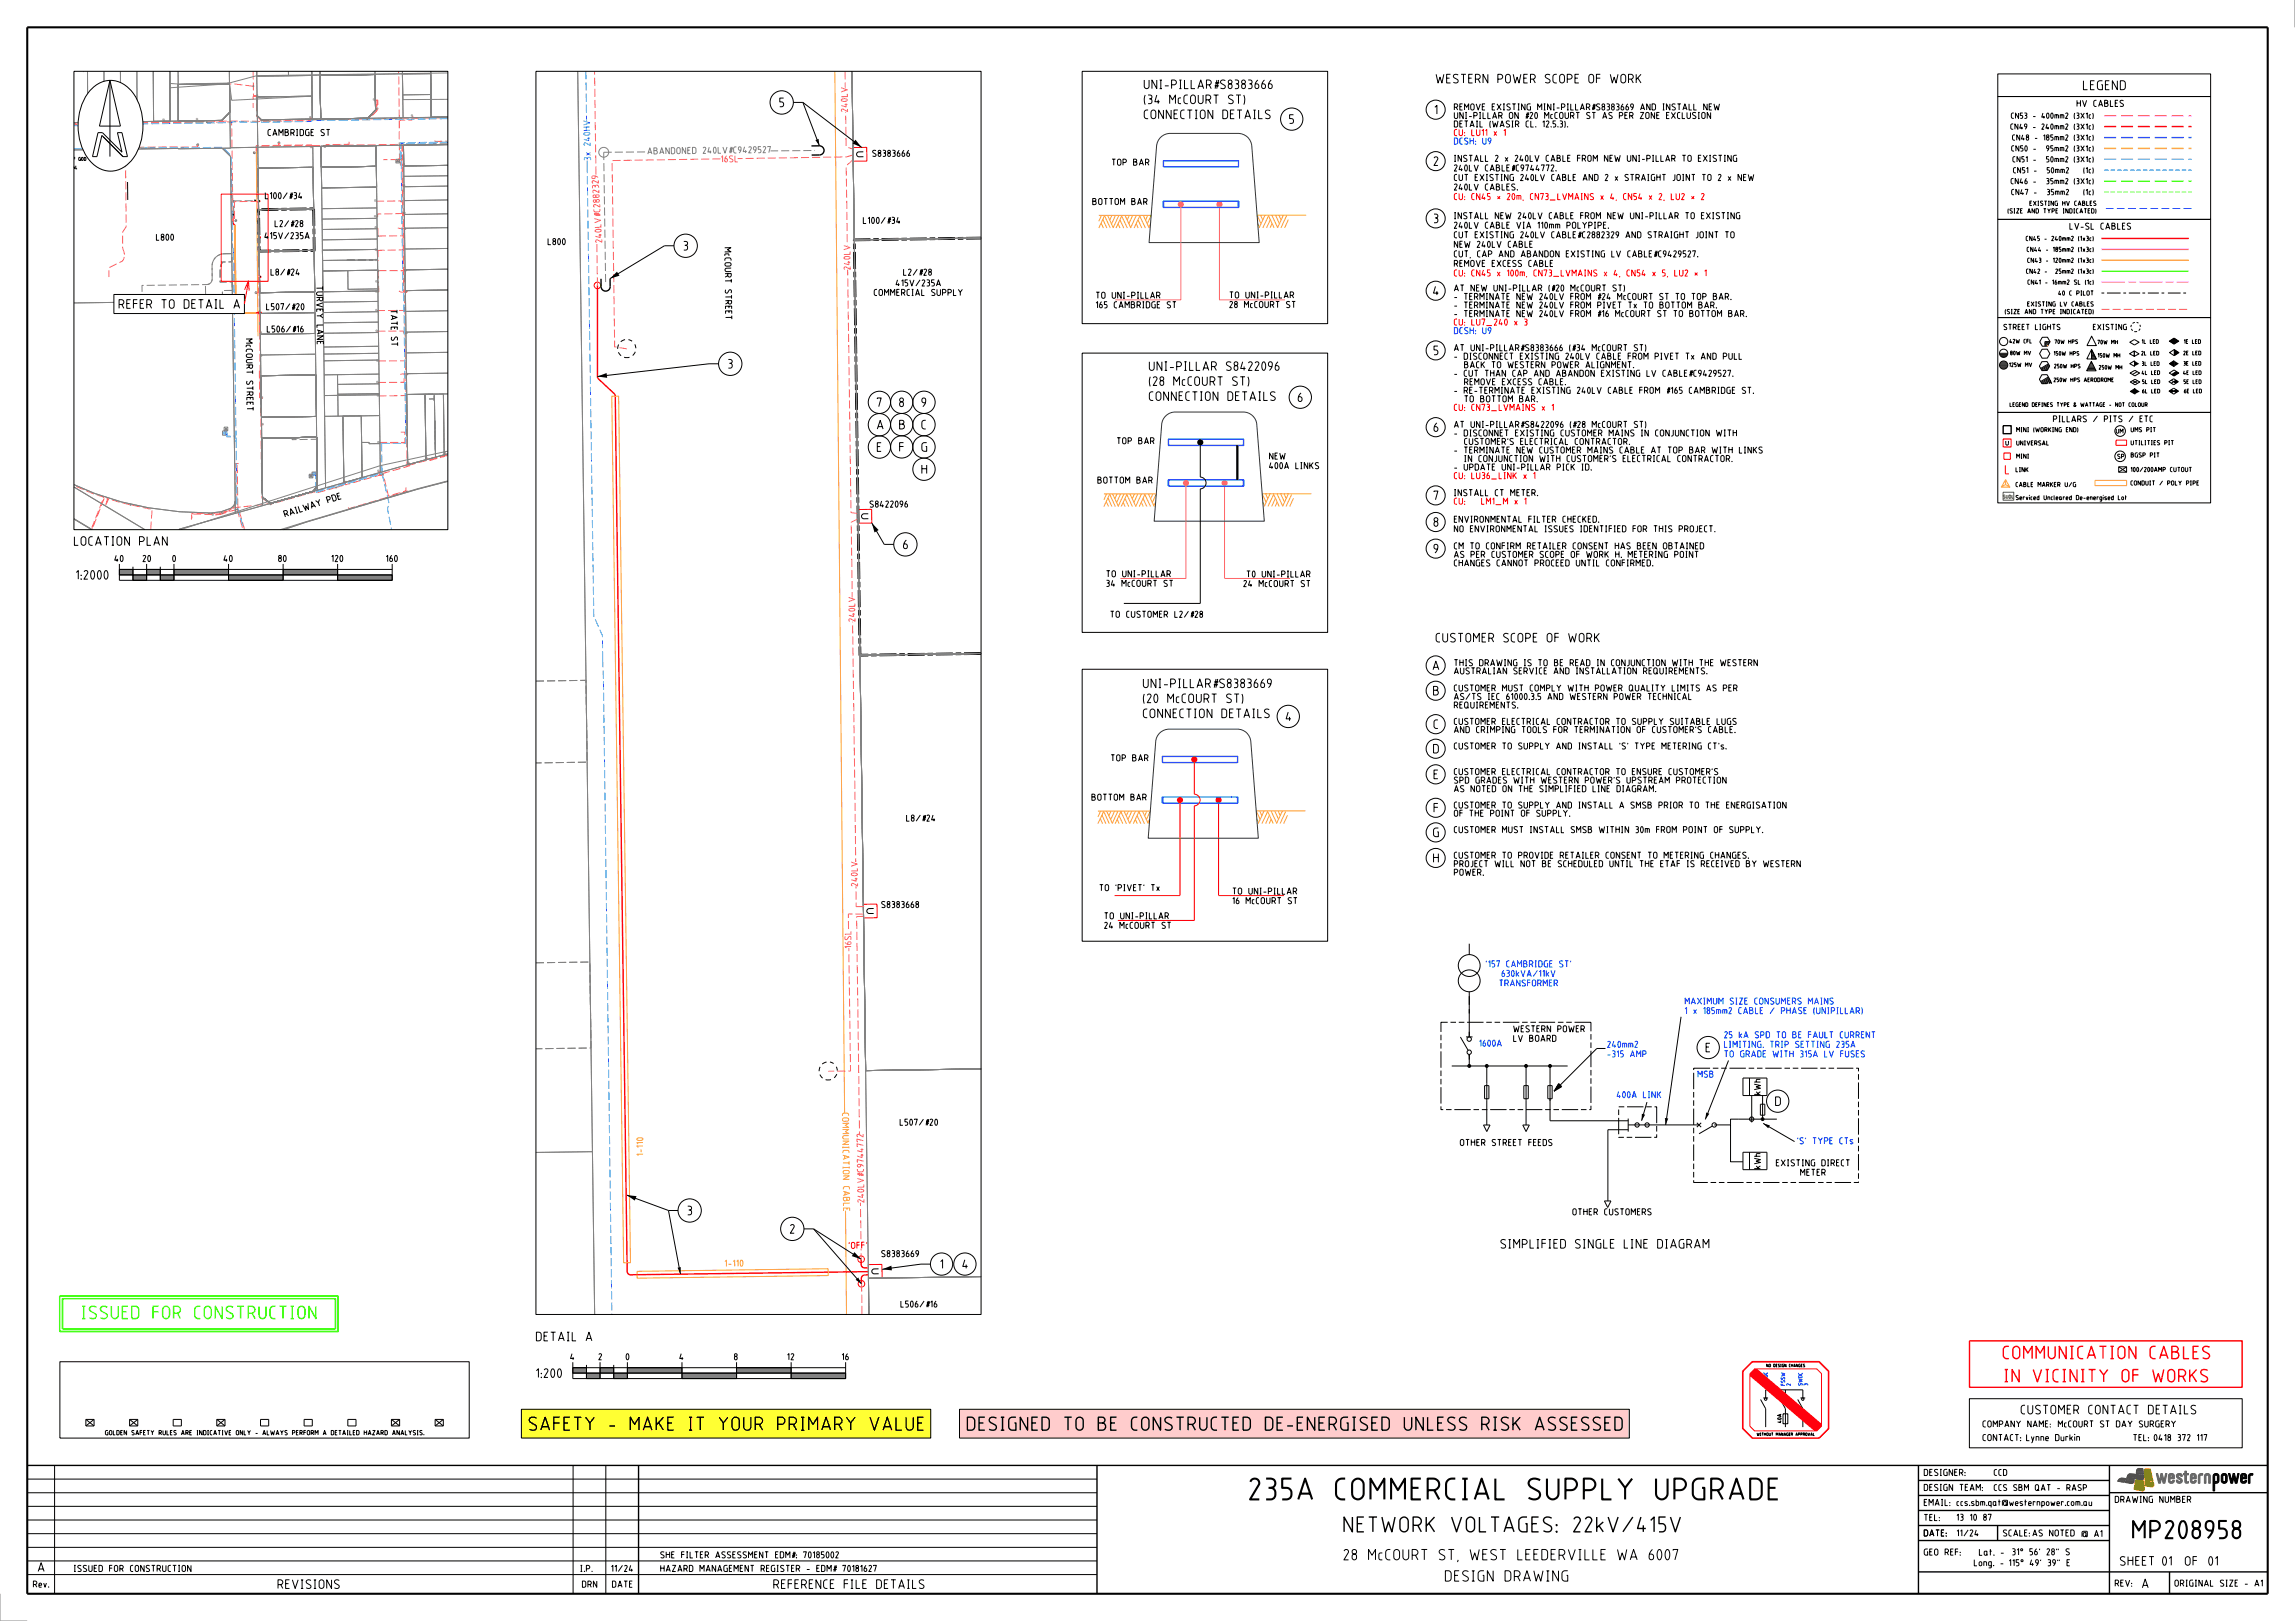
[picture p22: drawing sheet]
<svg xmlns="http://www.w3.org/2000/svg" width="841mm" height="594mm" viewBox="0 0 841 594" stroke-linecap="round" stroke-linejoin="round" font-family="sans-serif">
<defs><g id="words">
<text font-size="8.4" x="444.7" y="549.8">235A COMMERCIAL SUPPLY UPGRADE</text>
<text font-size="7" x="778.8" y="564">MP208958</text>
<text font-size="6" x="469.1" y="561.6">NETWORK VOLTAGES: 22kV/415V</text>
<g font-size="5.3">
<text x="193.7" y="524.3">SAFETY - MAKE IT YOUR PRIMARY VALUE</text>
<text x="354.3" y="524.3">DESIGNED TO BE CONSTRUCTED DE-ENERGISED UNLESS RISK ASSESSED</text>
</g>
<text font-size="5" fill="#3f0" x="29.8" y="483.4">ISSUED FOR CONSTRUCTION</text>
<g font-size="5" fill="#f00">
<text x="733.9" y="498.1">COMMUNICATION CABLES</text>
<text x="734.4" y="506.6">IN VICINITY OF WORKS</text>
</g>
<g font-size="4.2">
<text x="470.3" y="571.8">28 McCOURT ST, WEST LEEDERVILLE WA 6007</text>
<text x="509.6" y="579.6">DESIGN DRAWING</text>
</g>
<text font-size="3.6" x="763.3" y="33">LEGEND</text>
<g font-size="3.5">
<text x="419.2" y="32.7">UNI-PILLAR#S8383666</text>
<text x="526.1" y="30.6">WESTERN POWER SCOPE OF WORK</text>
<text x="285.6" y="39.3">5</text>
<text x="419.2" y="38.2">(34 McCOURT ST)</text>
<text x="525.7" y="41.9">1</text>
<text x="419.2" y="43.7">CONNECTION DETAILS</text>
<text x="472.4" y="45.4">5</text>
<text x="525.3" y="60.8">2</text>
<text x="525.3" y="81.8">3</text>
<text x="250.4" y="91.8">3</text>
<text x="43.5" y="113.2">REFER TO DETAIL A</text>
<text x="525.1" y="108.3">4</text>
<text x="525.3" y="130.2">5</text>
<text x="266.7" y="135.1">3</text>
<text x="421" y="135.9">UNI-PILLAR S8422096</text>
<text x="421" y="141.4">(28 McCOURT ST)</text>
<text x="321.3" y="149.2">7</text>
<text x="329.5" y="149.2">8</text>
<text x="337.7" y="149.2">9</text>
<text x="421" y="146.9">CONNECTION DETAILS</text>
<text x="475.6" y="147.3">6</text>
<text x="321.3" y="157.4">A</text>
<text x="329.5" y="157.3">B</text>
<text x="337.7" y="157.3">C</text>
<text x="525.3" y="158.3">6</text>
<text x="321.3" y="165.6">E</text>
<text x="329.5" y="165.5">F</text>
<text x="337.7" y="165.5">G</text>
<text x="337.7" y="173.7">H</text>
<text x="525.3" y="183.3">7</text>
<text x="525.3" y="193">8</text>
<text x="27.1" y="200">LOCATION PLAN</text>
<text x="330.9" y="201.2">6</text>
<text x="525.3" y="202.8">9</text>
<text x="27.8" y="212.4">1:2000</text>
<text x="526.1" y="235.4">CUSTOMER SCOPE OF WORK</text>
<text x="525" y="245.6">A</text>
<text x="418.8" y="257.6">(20 McCOURT ST)</text>
<text x="418.8" y="252.1">UNI-PILLAR#S8383669</text>
<text x="525.1" y="254.9">B</text>
<text x="418.8" y="263.1">CONNECTION DETAILS</text>
<text x="471.2" y="264.3">4</text>
<text x="525.3" y="267.1">C</text>
<text x="525.1" y="276.1">D</text>
<text x="525.3" y="285.5">E</text>
<text x="525.3" y="297.8">F</text>
<text x="525.1" y="306.8">G</text>
<text x="525.1" y="316.1">H</text>
<text x="625" y="385.6">E</text>
<text x="650.5" y="405.3">D</text>
<text x="251.9" y="445.3">3</text>
<text x="289.5" y="452.1">2</text>
<text x="549.8" y="457.5">SIMPLIFIED SINGLE LINE DIAGRAM</text>
<text x="344.5" y="465">1</text>
<text x="352.7" y="465">4</text>
<text x="196.4" y="491.5">DETAIL A</text>
<text x="196.4" y="504.9">1:200</text>
<text x="740.5" y="518.3">CUSTOMER CONTACT DETAILS</text>
<text x="776.8" y="573.8">SHEET</text>
<text x="792.3" y="573.8">01</text>
<text x="802.2" y="573.8">OF01</text>
<text x="13.9" y="576">A</text>
<text x="101.7" y="582.3">REVISIONS</text>
<text x="283.4" y="582.3">REFERENCE FILE DETAILS</text>
<text x="784.9" y="582">A</text>
</g>
<g font-size="2.5" fill="#f66">
<text x="310.6" y="37.3" transform="rotate(-91 310.6 37.3)">0 LV</text>
<text x="310.7" y="39.3" transform="rotate(-91 310.7 39.3)">4</text>
<text x="310.7" y="41" transform="rotate(-91 310.7 41)">2</text>
<text x="264.2" y="59.5" transform="rotate(-1 264.2 59.5)">16 S L</text>
<text x="219.3" y="65.4" transform="rotate(-93 219.3 65.4)">9</text>
<text x="219.5" y="68.9" transform="rotate(-93 219.5 68.9)">3</text>
<text x="219.7" y="72.4" transform="rotate(-93 219.7 72.4)">8</text>
<text x="219.8" y="74.2" transform="rotate(-93 219.8 74.2)">8</text>
<text x="220.5" y="85.1" transform="rotate(-93 220.5 85.1)">0 LV #C2</text>
<text x="220.6" y="87.1" transform="rotate(-93 220.6 87.1)">4</text>
<text x="220.7" y="88.9" transform="rotate(-93 220.7 88.9)">2</text>
<text x="311.6" y="95.1" transform="rotate(-91 311.6 95.1)">0 LV</text>
<text x="311.7" y="97.1" transform="rotate(-91 311.7 97.1)">4</text>
<text x="311.7" y="98.9" transform="rotate(-91 311.7 98.9)">2</text>
<text x="313.4" y="224.1" transform="rotate(-91 313.4 224.1)">0 LV</text>
<text x="313.4" y="226.1" transform="rotate(-91 313.4 226.1)">4</text>
<text x="313.4" y="227.8" transform="rotate(-91 313.4 227.8)">2</text>
<text x="314.3" y="321" transform="rotate(-91 314.3 321)">0 LV</text>
<text x="314.3" y="323" transform="rotate(-91 314.3 323)">4</text>
<text x="314.4" y="324.8" transform="rotate(-91 314.4 324.8)">2</text>
<text x="312" y="347.5" transform="rotate(-91 312 347.5)">16 S L</text>
<text x="316.4" y="418.5" transform="rotate(-91 316.4 418.5)">7</text>
<text x="316.5" y="420.2" transform="rotate(-91 316.5 420.2)">7</text>
<text x="316.5" y="422.2" transform="rotate(-91 316.5 422.2)">4</text>
<text x="316.5" y="424.2" transform="rotate(-91 316.5 424.2)">4</text>
<text x="316.5" y="426" transform="rotate(-91 316.5 426)">7</text>
<text x="316.7" y="436.9" transform="rotate(-91 316.7 436.9)">0 LV #C9</text>
<text x="316.7" y="438.9" transform="rotate(-91 316.7 438.9)">4</text>
<text x="316.7" y="440.7" transform="rotate(-91 316.7 440.7)">2</text>
</g>
<g font-size="2.5">
<text x="532.8" y="40.4">REMOVE EXISTING MINI-PILLAR#S8383669 AND INSTALL NEW</text>
<text x="761" y="39.1">HV CABLES</text>
<text x="532.8" y="46.7">DETAIL (WASIR CL. 12.5.3).</text>
<text x="532.8" y="43.6">UNI-PILLAR ON #20 McCOURT ST AS PER ZONE EXCLUSION</text>
<text x="98.1" y="49.8">CAMBRIDGE ST</text>
<text x="319.7" y="57.4">S8383666</text>
<text x="532.8" y="59.3">INSTALL 2 x 240LV CABLE FROM NEW UNI-PILLAR TO EXISTING</text>
<text x="407.4" y="60.7">TOP BAR</text>
<text x="532.8" y="62.8">240LV CABLE#C9744772.</text>
<text x="532.8" y="69.8">240LV CABLES.</text>
<text x="532.8" y="66.3">CUT EXISTING 240LV CABLE AND 2 x STRAIGHT JOINT TO 2 x NEW</text>
<text x="97.1" y="73">L100/#34</text>
<text x="400.3" y="75.1">BOTTOM BAR</text>
<text x="100.7" y="83.2">L2/#28</text>
<text x="316.3" y="82">L100/#34</text>
<text x="532.8" y="83.8">240LV CABLE VIA 110mm POLYPIPE.</text>
<text x="532.8" y="80.3">INSTALL NEW 240LV CABLE FROM NEW UNI-PILLAR TO EXISTING</text>
<text x="57.2" y="88.2">L800</text>
<text x="96.9" y="87.6">415V/235A</text>
<text x="200.7" y="89.8">L800</text>
<text x="532.8" y="87.3">CUT EXISTING 240LV CABLE#C2882329 AND STRAIGHT JOINT TO</text>
<text x="758.4" y="84.1">LV-SL CABLES</text>
<text x="265.4" y="90.7" transform="rotate(89 265.4 90.7)">McCOURT</text>
<text x="532.8" y="94.3">CUT, CAP AND ABANDON EXISTING LV CABLE#C9429527.</text>
<text x="532.8" y="90.8">NEW 240LV CABLE</text>
<text x="99.2" y="101">L8/#24</text>
<text x="331" y="101">L2/#28</text>
<text x="532.8" y="97.8">REMOVE EXCESS CABLE</text>
<text x="115.8" y="104.9" transform="rotate(89 115.8 104.9)">T URV EY</text>
<text x="265.7" y="106.1" transform="rotate(89 265.7 106.1)">S T REET</text>
<text x="328.3" y="104.9">415V/235A</text>
<text x="532.8" y="106.8">AT NEW UNI-PILLAR (#20 McCOURT ST)</text>
<text x="97.6" y="113.6">L507/#20</text>
<text x="143.1" y="113.5" transform="rotate(89 143.1 113.5)">T A T E</text>
<text x="320.2" y="108.4">COMMERCIAL SUPPLY</text>
<text x="401.6" y="112.9">165 CAMBRIDGE ST</text>
<text x="401.6" y="109.4">TO UNI-PILLAR</text>
<text x="450.5" y="112.8">28 McCOURT ST</text>
<text x="450.5" y="109.3">TO UNI-PILLAR</text>
<text x="532.8" y="113">- TERMINATE NEW 240LV FROM PIVET Tx TO BOTTOM BAR.</text>
<text x="532.8" y="109.9">- TERMINATE NEW 240LV FROM #24 McCOURT ST TO TOP BAR.</text>
<text x="116" y="119" transform="rotate(89 116 119)">LA NE</text>
<text x="532.8" y="116.2">- TERMINATE NEW 240LV FROM #16 McCOURT ST TO BOTTOM BAR.</text>
<text x="90" y="124.1" transform="rotate(89 90 124.1)">McCOURT</text>
<text x="97.8" y="121.8">L506/#16</text>
<text x="143.3" y="123.4" transform="rotate(89 143.3 123.4)">S T</text>
<text x="532.8" y="131.8">- DISCONNECT EXISTING 240LV CABLE FROM PIVET Tx AND PULL</text>
<text x="532.8" y="128.7">AT UNI-PILLAR#S8383666 (#34 McCOURT ST)</text>
<text x="534.5" y="134.9">BACK TO WESTERN POWER ALIGNMENT.</text>
<text x="90.3" y="139.5" transform="rotate(89 90.3 139.5)">S T REET</text>
<text x="532.8" y="138">- CUT THAN CAP AND ABANDON EXISTING LV CABLE#C9429527.</text>
<text x="534.5" y="141.2">REMOVE EXCESS CABLE.</text>
<text x="532.8" y="144.3">- RE-TERMINATE EXISTING 240LV CABLE FROM #165 CAMBRIDGE ST.</text>
<text x="534.7" y="147.4">TO BOTTOM BAR.</text>
<text x="532.8" y="159.9">- DISCONNET EXISTING CUSTOMER MAINS IN CONJUNCTION WITH</text>
<text x="532.8" y="156.8">AT UNI-PILLAR#S8422096 (#28 McCOURT ST)</text>
<text x="409.2" y="162.8">TOP BAR</text>
<text x="532.8" y="166.2">- TERMINATE NEW CUSTOMER MAINS CABLE AT TOP BAR WITH LINKS</text>
<text x="534.5" y="163">CUSTOMER'S ELECTRICAL CONTRACTOR.</text>
<text x="465.1" y="171.9">400A LINKS</text>
<text x="465.1" y="168.4">NEW</text>
<text x="532.8" y="172.4">- UPDATE UNI-PILLAR PICK ID.</text>
<text x="534.5" y="169.3">IN CONJUNCTION WITH CUSTOMER'S ELECTRICAL CONTRACTOR.</text>
<text x="402.2" y="177.2">BOTTOM BAR</text>
<text x="120.2" y="184.5" transform="rotate(-18 120.2 184.5)">P DE</text>
<text x="318.7" y="186">S8422096</text>
<text x="532.8" y="181.8">INSTALL CT METER.</text>
<text x="104.5" y="189.6" transform="rotate(-18 104.5 189.6)">RA I LWA Y</text>
<text x="532.8" y="191.5">ENVIRONMENTAL FILTER CHECKED.</text>
<text x="532.8" y="195">NO ENVIRONMENTAL ISSUES IDENTIFIED FOR THIS PROJECT.</text>
<text x="532.8" y="201.3">CM TO CONFIRM RETAILER CONSENT HAS BEEN OBTAINED</text>
<text x="41.9" y="205.9">40</text>
<text x="52.3" y="205.9">20</text>
<text x="63.2" y="205.9">0</text>
<text x="81.9" y="205.9">40</text>
<text x="102" y="205.9">80</text>
<text x="121.4" y="205.9">120</text>
<text x="141.4" y="205.9">160</text>
<text x="532.8" y="207.5">CHANGES CANNOT PROCEED UNTIL CONFIRMED.</text>
<text x="532.8" y="204.4">AS PER CUSTOMER SCOPE OF WORK H. METERING POINT</text>
<text x="405.4" y="215">34 McCOURT ST</text>
<text x="405.4" y="211.5">TO UNI-PILLAR</text>
<text x="455.6" y="215.1">24 McCOURT ST</text>
<text x="456.8" y="211.6">T0 UNI-PILLAR</text>
<text x="406.8" y="226.4">TO CUSTOMER L2/#28</text>
<text x="532.8" y="244.1">THIS DRAWING IS TO BE READ IN CONJUNCTION WITH THE WESTERN</text>
<text x="532.8" y="247.1">AUSTRALIAN SERVICE AND INSTALLATION REQUIREMENTS.</text>
<text x="532.8" y="256.5">AS/TS IEC 61000.3.5 AND WESTERN POWER TECHNICAL</text>
<text x="532.8" y="253.4">CUSTOMER MUST COMPLY WITH POWER QUALITY LIMITS AS PER</text>
<text x="532.8" y="259.6">REQUIREMENTS.</text>
<text x="532.8" y="268.6">AND CRIMPING TOOLS FOR TERMINATION OF CUSTOMER'S CABLE.</text>
<text x="532.8" y="265.6">CUSTOMER ELECTRICAL CONTRACTOR TO SUPPLY SUITABLE LUGS</text>
<text x="532.8" y="274.6">CUSTOMER TO SUPPLY AND INSTALL 'S' TYPE METERING CT's.</text>
<text x="407" y="279">TOP BAR</text>
<text x="532.8" y="287.1">SPD GRADES WITH WESTERN POWER'S UPSTREAM PROTECTION</text>
<text x="532.8" y="284">CUSTOMER ELECTRICAL CONTRACTOR TO ENSURE CUSTOMER'S</text>
<text x="400" y="293.4">BOTTOM BAR</text>
<text x="532.8" y="290.3">AS NOTED ON THE SIMPLIFIED LINE DIAGRAM.</text>
<text x="532.8" y="299.3">OF THE POINT OF SUPPLY.</text>
<text x="532.8" y="296.3">CUSTOMER TO SUPPLY AND INSTALL A SMSB PRIOR TO THE ENERGISATION</text>
<text x="332.1" y="301">L8/#24</text>
<text x="532.8" y="305.3">CUSTOMER MUST INSTALL SMSB WITHIN 30m FROM POINT OF SUPPLY.</text>
<text x="532.8" y="317.8">PROJECT WILL NOT BE SCHEDULED UNTIL THE ETAF IS RECEIVED BY WESTERN</text>
<text x="532.8" y="314.6">CUSTOMER TO PROVIDE RETAILER CONSENT TO METERING CHANGES.</text>
<text x="532.8" y="320.9">POWER.</text>
<text x="402.9" y="326.5">TO 'PIVET' Tx</text>
<text x="451.6" y="327.8">TO UNI-PILLAR</text>
<text x="323" y="332.7">S8383668</text>
<text x="451.6" y="331.3">16 McCOURT ST</text>
<text x="404.6" y="340.3">24 McCOURT ST</text>
<text x="404.6" y="336.8">TO UNI-PILLAR</text>
<text x="554.5" y="381.7">LV BOARD</text>
<text x="554.5" y="378.2">WESTERN POWER</text>
<text x="645.2" y="401.2" transform="rotate(-90 645.2 401.2)">kWh</text>
<text x="329.7" y="412.5">L507/#20</text>
<text x="535" y="419.9">OTHER STREET FEEDS</text>
<text x="645.2" y="428.3" transform="rotate(-90 645.2 428.3)">kWh</text>
<text x="650.8" y="427.4">EXISTING DIRECT</text>
<text x="659.7" y="430.9">METER</text>
<text x="576.2" y="445.3">OTHER CUSTOMERS</text>
<text x="323" y="460.6">S8383669</text>
<text x="330" y="479.1">L506/#16</text>
<text x="209" y="498.4">4</text>
<text x="219.3" y="498.4">2</text>
<text x="229.3" y="498.4">0</text>
<text x="249" y="498.4">4</text>
<text x="269" y="498.4">8</text>
<text x="288.5" y="498.4">12</text>
<text x="308.5" y="498.4">16</text>
<text x="726.5" y="523">COMPANY NAME: McCOURT ST DAY SURGERY</text>
<text x="726.5" y="528">CONTACT:Lynne Durkin</text>
<text x="781.7" y="528">TEL:0418 372 117</text>
<text x="705" y="540.8">DESIGNER:</text>
<text x="705" y="551.8">EMAIL:ccs.sbm.qat@westernpower.com.au</text>
<text x="705" y="546.3">DESIGN TEAM:</text>
<text x="775" y="550.7">DRAWING NUMBER</text>
<text x="705" y="557.3">TEL:</text>
<text x="717" y="557.3">13 10 87</text>
<text x="705" y="563">DATE:</text>
<text x="719.6" y="563">/24</text>
<text x="734" y="563">SCALE:</text>
<text x="744.8" y="563">AS NOTED @ A1</text>
<text x="242" y="571">SHE FILTER ASSESSMENT EDM#: 70185002</text>
<text x="705" y="570">GEO REF:</text>
<text x="723.4" y="573.9">Long. - 115° 49' 39&quot; E</text>
<text x="725.2" y="570">Lat. - 31° 56' 28&quot; S</text>
<text x="12.1" y="581.8">Rev.</text>
<text x="27" y="576">ISSUED FOR CONSTRUCTION</text>
<text x="212.6" y="576">I.P.</text>
<text x="213.3" y="581.8">DRN</text>
<text x="224" y="576">11/24</text>
<text x="224.3" y="581.8">DATE</text>
<text x="242" y="576">HAZARD MANAGEMENT REGISTER - EDM# 70181627</text>
<text x="775" y="581.4">REV:</text>
<text x="796.9" y="581.4">ORIGINAL SIZE - A1</text>
</g>
<g font-size="2.5" fill="#39f">
<text x="216.3" y="49.6" transform="rotate(-92 216.3 49.6)">0 HV</text>
<text x="216.4" y="51.6" transform="rotate(-92 216.4 51.6)">4</text>
<text x="216.4" y="53.4" transform="rotate(-92 216.4 53.4)">2</text>
<text x="216.6" y="58.8" transform="rotate(-92 216.6 58.8)">3 x</text>
</g>
<g font-size="2.5" fill="#f00">
<text x="532.8" y="49.8">CU: LU11 x 1</text>
<text x="532.8" y="73.3">CU: CN45 * 20m, CN73_LVMAINS x 4, CN54 x 2, LU2 * 2</text>
<text x="532.8" y="101.3">CU: CN45 x 100m, CN73_LVMAINS x 4, CN54 x 5, LU2 * 1</text>
<text x="532.8" y="119.3">CU: LU7_240 x 3</text>
<text x="532.8" y="150.5">CU: CN73_LVMAINS x 1</text>
<text x="532.8" y="175.5">CU: LU36_LINK x 1</text>
<text x="532.8" y="184.9">CU:</text>
<text x="542.8" y="184.9">LM1_M x 1</text>
<text x="311" y="457.6" transform="rotate(-1 311 457.6)">'OFF'</text>
</g>
<g font-size="2.5" fill="#0028fa">
<text x="532.8" y="52.9">DCSH: U9</text>
<text x="532.8" y="122.4">DCSH: U9</text>
<text x="544.5" y="354.5">'157 CAMBRIDGE ST'</text>
<text x="550.2" y="358">630kVA/11kV</text>
<text x="549.4" y="361.5">TRANSFORMER</text>
<text x="617.4" y="371.6">1 x 185mm2 CABLE / PHASE (UNIPILLAR)</text>
<text x="617.4" y="368.1">MAXIMUM SIZE CONSUMERS MAINS</text>
<text x="542" y="383.5">1600A</text>
<text x="589" y="383.9">240mm2</text>
<text x="631.8" y="383.9">LIMITING. TRIP SETTING 235A</text>
<text x="631.8" y="380.4">25 kA SPD TO BE FAULT CURRENT</text>
<text x="589" y="387.4">-315 AMP</text>
<text x="631.8" y="387.4">TO GRADE WITH 315A LV FUSES</text>
<text x="622.1" y="394.9">MSB</text>
<text x="592.5" y="402.4">400A LINK</text>
<text x="658.6" y="419.3">'S' TYPE CTs</text>
</g>
<g font-size="2.5" fill="#828282">
<text x="237.3" y="56.6" transform="rotate(-1 237.3 56.6)">A B A NDONED</text>
<text x="257.6" y="56.3" transform="rotate(-1 257.6 56.3)">2</text>
<text x="259.3" y="56.3" transform="rotate(-1 259.3 56.3)">4</text>
<text x="261.3" y="56.3" transform="rotate(-1 261.3 56.3)">0 LV #C9</text>
<text x="272.2" y="56.2" transform="rotate(-1 272.2 56.2)">4</text>
<text x="274.2" y="56.1" transform="rotate(-1 274.2 56.1)">2</text>
<text x="276" y="56.1" transform="rotate(-1 276 56.1)">9</text>
<text x="277.7" y="56.1" transform="rotate(-1 277.7 56.1)">5</text>
<text x="281.2" y="56.1" transform="rotate(-1 281.2 56.1)">7</text>
</g>
<g font-size="2.5" fill="#ffa032">
<text x="308.6" y="407.8" transform="rotate(89 308.6 407.8)">COMMUNI CA T I ON</text>
<text x="235.8" y="423.6" transform="rotate(-91 235.8 423.6)">1- 110</text>
<text x="308.9" y="434.7" transform="rotate(89 308.9 434.7)">CA B LE</text>
<text x="265.6" y="464.2" transform="rotate(-1 265.6 464.2)">1- 110</text>
</g>
<g font-size="2.4">
<text x="752.4" y="154.7">PILLARS / PITS / ETC</text>
<text x="730.7" y="540.8">CCD</text>
<text x="730.7" y="546.3">CCS SBM QAT - RASP</text>
</g>
<g font-size="2.2">
<text x="736.7" y="47.5">CN49 - 240mm2 (3X1c)</text>
<text x="737" y="43.5">CN53 - 400mm2 (3X1c)</text>
<text x="737.4" y="51.5">CN48 - 185mm2 (3X1c)</text>
<text x="737.1" y="55.5">CN50 -</text>
<text x="737.5" y="59.5">CN51 -</text>
<text x="748.6" y="55.5">95mm2 (3X1c)</text>
<text x="748.9" y="59.5">50mm2 (3X1c)</text>
<text x="737.7" y="63.5">CN51 -</text>
<text x="749.9" y="63.5">50mm2</text>
<text x="763.3" y="63.5">(1c)</text>
<text x="736.9" y="67.5">CN46 -</text>
<text x="737.1" y="71.5">CN47 -</text>
<text x="748.4" y="67.5">35mm2 (3X1c)</text>
<text x="749.5" y="71.5">35mm2</text>
<text x="763.2" y="71.5">(1c)</text>
<text x="734.2" y="120.9">STREET LIGHTS</text>
<text x="767" y="120.9">EXISTING</text>
</g>
<g font-size="1.8">
<text x="743.8" y="75.4">EXISTING HV CABLES</text>
<text x="735.7" y="78.2">(SIZE AND TYPE INDICATED)</text>
<text x="742.4" y="88.3">CN45 - 240mm2 (1x3c)</text>
<text x="742.8" y="92.3">CN44 - 185mm2 (1x3c)</text>
<text x="742.5" y="100.3">CN42 -</text>
<text x="742.9" y="96.3">CN43 - 120mm2 (1x3c)</text>
<text x="752.2" y="100.3">25mm2 (1x3c)</text>
<text x="743" y="104.3">CN41 - 16mm2 SL (1c)</text>
<text x="742.9" y="112.3">EXISTING LV CABLES</text>
<text x="754.3" y="108.3">40 C PILOT</text>
<text x="734.7" y="115.1">(SIZE AND TYPE INDICATED)</text>
<text x="738.9" y="158.3">MINI (WORKING END)</text>
<text x="775.4" y="158.9">UM</text>
<text x="780.9" y="158.3">UMS PIT</text>
<text x="738.9" y="163.2">UNIVERSAL</text>
<text x="780.9" y="163.1">UTILITIES PIT</text>
<text x="780.9" y="167.6">BGSP PIT</text>
<text x="738.7" y="173">LINK</text>
<text x="738.9" y="168">MINI</text>
<text x="775.9" y="168.1">SP</text>
<text x="780.8" y="172.9">100/200AMP CUTOUT</text>
<text x="738.7" y="178.4">CABLE MARKER U/G</text>
<text x="780.8" y="177.9">CONDUIT / POLY PIPE</text>
<text x="738.7" y="183.2">Serviced Uncleared De-energised Lot</text>
<text x="38.5" y="525.9">GOLDEN SAFETY RULES ARE INDICATIVE ONLY - ALWAYS PERFORM A DETAILED HAZARD ANALYSIS.</text>
</g>
<g font-size="1.6">
<text x="736.4" y="125.8">42W CFL</text>
<text x="752.9" y="126">70W HPS</text>
<text x="784.9" y="125.9">1L LED</text>
<text x="800.3" y="125.9">1E LED</text>
<text x="736.7" y="130.1">80W MV</text>
<text x="752.6" y="130.3">150W HPS</text>
<text x="768.7" y="126.1">70W MH</text>
<text x="768.7" y="131">150W MH</text>
<text x="784.7" y="130.2">2L LED</text>
<text x="800.1" y="130.1">2E LED</text>
<text x="736.3" y="134.4">125W MV</text>
<text x="752.8" y="134.9">250W HPS</text>
<text x="769.1" y="135.4">250W MH</text>
<text x="784.8" y="137.3">4L LED</text>
<text x="784.8" y="134">3L LED</text>
<text x="800" y="137.3">4E LED</text>
<text x="800.1" y="133.9">3E LED</text>
<text x="750.8" y="140.7">A</text>
<text x="752.6" y="140">250W HPS AERODROME</text>
<text x="785" y="140.6">5L LED</text>
<text x="800.2" y="140.7">5E LED</text>
<text x="736.5" y="149.1">LEGEND DEFINES TYPE &amp; WATTAGE - NOT COLOUR</text>
<text x="785" y="144.1">6L LED</text>
<text x="800.4" y="144.1">6E LED</text>
</g>
<g font-size="1.5" fill="#0028fa">
<text x="647.7" y="507.5" transform="rotate(-90 647.7 507.5)">SWDC</text>
<text x="649.8" y="507.5" transform="rotate(-90 649.8 507.5)">1</text>
<text x="654.1" y="507.7" transform="rotate(-90 654.1 507.7)">FSSW</text>
<text x="656.2" y="507.7" transform="rotate(-90 656.2 507.7)">2</text>
<text x="660.5" y="507.7" transform="rotate(-90 660.5 507.7)">SWDC</text>
<text x="662.5" y="507.7" transform="rotate(-90 662.5 507.7)">3</text>
</g>
<text font-size="1.5" x="652.8" y="521.4" transform="rotate(-90 652.8 521.4)">40A</text>
<text font-size="1.3" fill="#329932" x="734" y="182.7">SUDL</text>
<text font-size="1.2" x="18.3" y="58.9">ST JOHN OF GOD HOSPITAL</text>
<g font-size="1.1">
<text x="647.3" y="500.9">NO DESIGN CHANGES</text>
<text x="643.8" y="526.1">WITHOUT MANAGER APPROVAL</text>
</g>
</g></defs>
<path d="M21.9 499h150v28h-150zM647 509.3h13.6M660.6 516.2v6.8M31.5 520.1h3v2.4h-3zM47.5 520.1h3v2.4h-3zM63.5 520.1h3v2.4h-3zM79.4 520.1h3v2.4h-3zM95.5 520.1h3v2.4h-3zM111.4 520.1h3v2.4h-3zM127.5 520.1h3v2.4h-3zM143.4 520.1h3v2.4h-3zM159.5 520.1h3v2.4h-3z" fill="none" stroke="#000" stroke-width=".37"/>
<path d="M63.7 208.7h20v2h-20z" fill="#828282"/>
<path d="M63.7 208.7h20v2h-20z" fill="none" stroke="#000" stroke-width=".37"/>
<path d="M83.7 210.7h20.1v1.9h-20.1z" fill="#828282"/>
<path d="M83.7 210.7h20.1v1.9h-20.1z" fill="none" stroke="#000" stroke-width=".37"/>
<path d="M103.8 208.7h19.9v2h-19.9z" fill="#828282"/>
<path d="M103.8 208.7h19.9v2h-19.9z" fill="none" stroke="#000" stroke-width=".37"/>
<path d="M123.7 210.7h20v1.9h-20z" fill="#828282"/>
<path d="M123.7 210.7h20v1.9h-20z" fill="none" stroke="#000" stroke-width=".37"/>
<path d="M58.7 210.7h5v1.9h-5z" fill="#828282"/>
<path d="M58.7 210.7h5v1.9h-5z" fill="none" stroke="#000" stroke-width=".37"/>
<path d="M53.7 208.7h5v2h-5z" fill="#828282"/>
<path d="M53.7 208.7h5v2h-5z" fill="none" stroke="#000" stroke-width=".37"/>
<path d="M48.7 210.7h5v1.9h-5z" fill="#828282"/>
<path d="M48.7 210.7h5v1.9h-5z" fill="none" stroke="#000" stroke-width=".37"/>
<path d="M43.7 208.7h5v2h-5z" fill="#828282"/>
<path d="M43.7 208.7h5v2h-5z" fill="none" stroke="#000" stroke-width=".37"/>
<path d="M229.9 501.2h20v2h-20z" fill="#828282"/>
<path d="M229.9 501.2h20v2h-20z" fill="none" stroke="#000" stroke-width=".37"/>
<path d="M249.9 503.2h20v2h-20z" fill="#828282"/>
<path d="M249.9 503.2h20v2h-20z" fill="none" stroke="#000" stroke-width=".37"/>
<path d="M269.9 501.2h20v2h-20z" fill="#828282"/>
<path d="M269.9 501.2h20v2h-20z" fill="none" stroke="#000" stroke-width=".37"/>
<path d="M289.9 503.2h20v2h-20z" fill="#828282"/>
<path d="M289.9 503.2h20v2h-20z" fill="none" stroke="#000" stroke-width=".37"/>
<path d="M224.9 503.2h5v2h-5z" fill="#828282"/>
<path d="M224.9 503.2h5v2h-5z" fill="none" stroke="#000" stroke-width=".37"/>
<path d="M219.9 501.2h5v2h-5z" fill="#828282"/>
<path d="M219.9 501.2h5v2h-5z" fill="none" stroke="#000" stroke-width=".37"/>
<path d="M214.9 503.2h5v2h-5z" fill="#828282"/>
<path d="M214.9 503.2h5v2h-5z" fill="none" stroke="#000" stroke-width=".37"/>
<path d="M209.9 501.2h5v2h-5z" fill="#828282"/>
<g fill="none" stroke="#000" stroke-width=".37">
<path d="M72.2 52.9l-.1 .2M72.2 53.2l.1 .1M72.4 53.4h.2M72.4 52.7l-.2 .1M72.5 52.7l.2 .1M72.8 52.9v.2M72.8 53.2l-.1 .1M92.9 55.8v.2M92.9 56.1l.1 .1M93.1 56.3h.2M93.1 55.6l-.1 .1M93.3 55.6l.1 .1"/>
<path d="M93.5 55.8v.1M93.5 56.1l-.1 .1M102 52.2l-.1 .2M102 52.5v.1M102.1 52.7h.2M102.2 52l-.2 .1M102.3 52l.1 .1M102.6 52.2v.1M102.6 52.5l-.2 .1M316.4 55.6l-1.6 .1a.9 .9 0 0 0-.9 .9 .9 .9 0 0 0 .9 .9l1.6-.1M46.7 66.7l.1 6.6M95.1 73.6l-.2 .1 .2 .1"/>
<path d="M86.1 80.9l.1 .2M86.1 80.6v.2M86.3 81.1h.2M86.4 80.5h-.2M86.5 80.5h.1M86.7 80.6v.2M86.7 80.9l-.1 .2M95.3 86.8l-.3 .2h.3M93.5 107.1v.2M93.5 107.4l.1 .1M93.7 107.6h.2M93.8 107h-.2"/>
<path d="M93.9 107h.1M94.1 107.1l.1 .2M94.1 107.4l-.1 .1M95.5 101.3l-.3 .1 .3 .1M95.7 114.5l-.3 .1 .3 .1M226.6 129.1l1 1.2M226.7 126.3l-.4 1.5M228.7 130.9h2M229.1 124.5l-1.6 .7M230.3 124.5l1.3 .6M232.6 126.2l.4 1.4M232.8 128.9l-1 1.4"/>
<path d="M318.2 188.3h-1.6a.92 .92 0 0 0-.9 .9 .92 .92 0 0 0 .9 .9h1.6M320.1 332.9h-1.5a.9 .9 0 0 0-1 .9 .9 .9 0 0 0 1 .9h1.5M300.5 393.8l.9 1.3M300.5 390.9l-.3 1.6M302.9 389.2l-1.6 .7M304.1 389.2l1.4 .5M304.5 395.6h-2M306.5 390.9l.3 1.5M306.6 393.6l-.9 1.4M321.9 465h-1.5a.9 .9 0 0 0-.9 .9 .9 .9 0 0 0 .9 .9h1.6M209.9 501.2h5v2h-5z"/>
</g>
<g fill="none" stroke="#f00" stroke-width=".37">
<path d="M312.6 54.1l5-.1 .1 5-5 .1zM85.3 78.4l.1 .2zM94.7 73.4h.5v.5h-.5zM94.9 86.7h.5v.5h-.5zM94.9 114.1l.2 .1zM94.9 115l.2 .1zM95.1 101.2h.5v.5h-.5zM95.3 114.4h.5v.5h-.5zM314.4 186.7l5-.1 .1 5.1h-5zM316.4 331.4l5-.1v5l-5 .1zM318.2 463.4l5-.1 .1 5-5.1 .1z"/>
<circle cx="218.9" cy="104.6" r="1.2"/>
<circle cx="315.6" cy="461.4" r="1.2"/>
<circle cx="315.7" cy="470.4" r="1.2"/>
</g>
<path d="M305.9 26.1l4.3 455.6M93.9 53.4l.6 69.9M85.9 82.5h.2l.5 31.8h-.3zM86.8 114.6l7-.1v.3l-7 .1zM224.2 145.2h2.5l4.3 317.5h-2.5zM233.5 465.9l70-1v2.5l-70 1z" fill="none" stroke="#ffa032" stroke-width=".37"/>
<path d="M85.4 78.5v3.4l.6 .6 .4 32.1h8.9M95 114.2l.3 .3M95.3 114.8l-.3 .3M218.9 104.6l.1 33.6 .3 .7 5.8 5.3 .4 1 4.4 321.1 .5 .6 .7 .2 87.1-1.1M315.6 461.4l.2 2.7 .6 .4 1.8 .1M318.2 467.2l-1.7 .1-.6 .5-.2 2.6" fill="none" stroke="#f00" stroke-width=".51"/>
<path d="M297.4 53.5l2.9-.1a1.68 1.68 0 0 1 1.7 1.7 1.68 1.68 0 0 1-1.7 1.7h-2.9M85.5 78.2l.2 .5 .1-.5M93.2 73.4l.5 .1-.5 .2M223.6 102.1v2.9a1.66 1.66 0 0 1-1.7 1.7 1.66 1.66 0 0 1-1.6-1.6l-.1-2.9" fill="none" stroke="#000" stroke-width=".51"/>
<path d="M114.9 76.5l.2 15.3-20.1 .2-.2-15.2 20.1-.3M359.5 239.5l-44.4 .6-2-152.2 46.4-.7" fill="none" stroke="#000" stroke-width="1" stroke-dasharray="6.3 1 2 1" stroke-linecap="butt"/>
<path d="M145.8 58.7l-.1 .3M81.5 158.6l.7 .6 .4-.1M81.5 158.6l1.1 .1M82.2 158.2l-.7 .4M82.8 157.2l.2 .3M113.6 174.4h.4M115.1 173l-.6 .4v.3M115.1 173v.4M115.1 173l.6 .4v.3" fill="none" stroke="#39f" stroke-width=".37"/>
<g fill="none" stroke="#f66" stroke-width=".37" stroke-dasharray="3 1.1" stroke-linecap="butt">
<path d="M30.6 26.1v.3M92.8 26.1l.1 8.9 1.6 .2M92.9 31.6l-7.5-.9-1.5 .1M94.5 35.2l-1.8 .2 .1 4.1M137.3 36.7l.8 .2 .1 3.6-3 3.1 28.9-.4M137.3 36.7l1.1-.1 .1 3.4M309.7 26.1l.4 27.7 2.5 .9M27.1 45.8l8.3-.1 .2-.3 40.2-.6M32.2 45.1l-5.1 .1M32.5 46.4l2.7-.1v-1.8M33.9 45.4l-6.8 .1M35 44.5l-.1 .9h-1"/>
<path d="M35.2 44.5l-.2 .6h-2.8M35.8 45l-.4 .1-.2-.6M44.4 44.4v.5M45.7 46.1l.5 36.9-1.3 2v5.9l.7 2.3-.1 .9M47.2 53.3v-7.2h-2.5l-.3-1.7M50.7 44.1l.1 1M60.1 44.1v.9M70.5 44.5l-34.7 .5M70.5 44.5h1.7l.2-.6M72.4 43.9l.2 .6 41.2-.3v-1M72.5 53.1v.7l-6.7 .1-18.6 .1v-.7M95.7 44.2l-1.6-1.7-.2-7 .6-.3"/>
<path d="M95.7 44.2l17.9-.3 .2-.7M102.2 52.4l-.2 .9-8.1 .1v2.6h-.7M114.1 43.2v.7l20.6-.3M114.2 54.1v-1l-11.9 .2-.1-.9M114.2 54.1l-.2-.7-19.8 .3 .2 18.6 .1 1.1 .2 .1M119.2 54l-.1-.7M127.9 51.9v1l-8.4 .1-.3 1M134.7 43.6l3.2-3.2-.1-3.4-.5-.3M145.9 58.7v-.5h.5l-.1-15.1M146.1 58.7l1.2-.1 .7 48.2 1.2 .3M146.3 43.1l-.2-17M146.4 58.7v-.4h.9l-.1-5.4-32.9 .5-.1 .7"/>
<path d="M146.9 43.1l-.3 1 4.4-.1 .2-1.5M151.2 42.5l.1 .9M159.2 51.5l.3 .3 4.6-.1M164.1 52.7l-16.6 .2 .1 5.5h-1.1v.3M312.6 56.8l-2.4 .7-85.9 1.3 .9 68.3 4.5 .7M312.7 58.5l-2.6 2.3 1.8 127 2.5 .4M85.4 78.5l-.5-33.8-9.1 .1M94.7 73.9l-.2 .2 .2 12.7h.2M94.7 73.7l-8.8 .2 .1 6.8 .4 .1M137.8 73.8l9.1-.2v.4h.9M147.8 78.2l-9.4 .2v1h-.7M148.2 60.5h-1.5v-1.1h-1.4v-.9h-4.9"/>
<path d="M148.2 60.5l-.6-.2M148.3 68.1h-.6M148.4 78.2h-.6M45.5 94.1l-.7 1.6-4.7 2.3-.2 .4v3.1M94.9 87l-.2 .2 .1 14M137.9 83.5l.6 .2v2.8M138 91.8l10-.2M138 91.8l.6 .1v3.6h-.5M138.5 86.5l9.5-.1M138.7 99.2h9.4M138.7 99.2v4.2h-.5M148.7 84l-.7 .2"/>
<path d="M148.7 84l-3.2-.4M149 99.2h-.9M94.8 101.2h.3M95 115.1l.1 6.7 .7 .2M95.1 101.6h-.2l.1 12.6M95.1 101.5h-.6l.1 5.8h-.8M138.1 107h.7l-.1-3.4-.5-.2M138.1 113.8h10.2M146.2 106.6l.8 .5h2.2M149.2 106.8l-1-.1-.6-48.2h-1.3v.2M218.9 104.6l-1-78.5M95.8 122l-.7 .3 .4 23.1 .7 .4"/>
<path d="M96 130.4h-.7M138.3 121.4l9.5-.1v.8h.6M138.5 132.3l10.1-.1M149.2 122.1h-.8M149.5 137.3l-1.4-.4-1.4 .3M149.5 137.3l-.8-.1M96.2 145.8l-.7 .3 .5 36.3 3.1 2.4M96.2 145.8l-1.1-.1-.1-9.9h-.7M96.4 155.6h-.8M138.5 140.2l9.6-.1v-2.8l.6-.1M138.6 145.1l10.2-.2M123.2 178.6l-7.5 2.1-.4-.5-16.2 4.6"/>
<path d="M123.2 178.6l3.1-.9-.2-1.1M126.3 176.6l.3 1.1 13.7-3.9M138.9 172.7l.1 1.5M138.9 172.7l.7 1.6 .9-.2 1.8 7.7 6.5-1.9v-1.2M138.9 162.3l9.5-.2-.1-3.7h-1.4M138.9 162.3h10.1M140.3 173.8v-.3l9.7-2.8-.2-1M149.8 169.7v.8l-.7 .2-.9-63.5 1-.1M149.9 169.7l.3 .7 13.9-3.8M163.2 166.1l.1 .7M163.2 166.1l-.2 1.1-6.2 1.7-.3-1M164.1 166.9l-.4 .1-.5-.9"/>
<path d="M33.8 193.8v-.7l4.3-10.9-3.4-1.1-7.6-3.2M38.8 185l.6-2.4-1.1-.3-4.5 11.5M47.8 185l-3.3-.8-4.7-1.4-1 2.2M55.2 194.1l.5-7.5-7.9-1.6M70.1 190.3l.2-2.3 7 .3 3.8-.5 3.6-1.3 1.3-1.1 .5-1.8-.2-13.7h1.2M81.7 188.1l-.6 .3-2.9 .4M81.7 188.1l-4.1 .5-6.9-.3-.6 2M81.7 188.1l.5-.4 2.7-.9 .8-.7 13.2-1.5M86.9 186.7l2.1 7.4M86.9 186.7l-5.2 1.4M87.1 185.6l-.2-15.4 .6-.3M89.6 194.1l-2.5-8.5"/>
<path d="M127.6 185.9l.2 .5 21.4-6.3-.4-1.4M314.5 190.1l-2.6 1.3 1.9 140.8M313.8 332.2h2.9M316.4 335.8l-2.5 .1 1.7 125.6M316.4 335l-5.5-.1 .8 57.6-8.2 .1M315.7 470.4l.2 11.3"/>
</g>
<g fill="none" stroke="#828282" stroke-width=".37" stroke-dasharray="3 1.1" stroke-linecap="butt">
<path d="M221.2 55.8l77.4-.7M85.6 73.6l7.7-.1M85.7 78.3l-.1-4.7M82.2 93l2.7-.1 .1 3-3.5 .1-.9 1.9v5.5l4.5-.1v3.1l-3.6 .1 .1 3.8-29.5 .4-.1-6.1 24.3-.4 .9-.5 .5-1.1v-5.1a4.5 4.5 0 0 1 4.5-4.5M82.2 93l2.7-.1 .1 3-3.5 .1-.9 1.9v5.5l4.5-.1v3.1l-3.6 .1 .1 3.8-6.2 .1-.1-6.1 1.2-.2 1-.9 .3-.8-.1-4.9a4.5 4.5 0 0 1 4.5-4.5M127.1 95.3l9.6-.2-9.6 .2M127.1 95.3l9.6-.1-9.6 .1M221.9 103.4l-.7-47.6M155.8 144.5l3.3-.1v1.8h-3.3v-1.7M159.1 146.2l.1 .7-.1-.7M159.3 154.2l.3 10.8-.3-10.8M116 160.2l.1 .8-9 .1-.1-.7 9-.2"/>
<path d="M159.5 165l-.2-10.8 .2 10.8M196.4 249.6l18.3-.3 .5 30-18.8 .3M196.4 352.8l19.7-.3 .5 31.5-20.2 .3"/>
</g>
<g fill="none" stroke="#828282" stroke-width=".37">
<path d="M62.2 26.1l.1 6.1 21.8-1.5 .8 6.1 29.5-1.6-.1-7.6 33.2-.5 .2 9.4 16.4-.1M62.2 26.1l.1 18.3-6 .1-.1-18.4 .1 18.4-6.1 .1v-18.5v18.5l-6 .1-.1-18.6 .1 18.6h-6l-.1-18.6 .1 18.6-6.1 .1v-18.7v18.7l-5 .1 54.2-.8 2.9-3 .2 13.2-57.3 .7 54.3-.7 3.1 3 .7 52.9-58.1 .8 58.1-.8 1 73.4-.4 1.6-1.2 1.1-3.6 1.2-3.8 .5a118.6 118.6 0 0 1-50.1-10.4 113.9 113.9 0 0 0 50.1 10.4l3.8-.5 3.6-1.2 1.2-1.1 .4-1.6 .1 4.5-20.6 6 98.4-27.8-1.3 .4-.3-22.4h1.6l-15.1 .3-.1-7.7 15.2-.2-15.2 .2-.1-7.6 15.3-.2-15.3 .2v-7.6M62.2 26.1l.1 18.3 3-.1v-18.2v4.9l18.8-.3-.1-4.6 .4 28 10.1-.1-.4-27.9M62.3 26.1v4.5l3 .2 18.6-.4 10.3-2.7 69.9-1M65.3 31l18.8-.3 .1 10.4-2.9 3-16 .2zM83.4 30.8h.1M83.4 30.3h.1M83.4 30.3v.5M83.6 30.3h.1M83.6 30.8h.1M83.9 30.3v.5M94.1 34.7v.5"/>
<path d="M94.1 26.1v1.8l20.2-.2-.1-1.6M94.1 27.9l20.2-.2 .1 7.6-20.2 .2zM94.1 26.1v1.8l11.6-.1v-1.7v1.7l8.6-.1-.1-1.6M94.2 34.7h.1M94.2 35.2h.1M94.2 35.5l20.2-.2 .1 8.3-18.7 .3-1.5-1.5zM94.4 34.7v.5M114.2 26.1l.3 17.5h3l-.2-17.5v1.5l20.1-.3v-1.2l.2 14.2-2.9 3 13-.2-.2-17v1.1l10.3-.2v-.9l.2 16.9 6.1-.1-68.3 1-1.5-1.5 .2 11.6 69.6-1-16.3 .2 .2 7.6 16.1-.2-16.1 .2v3.8l16.1-.2-16.1 .2 .1 3.8M117.3 27.6l20.1-.3 .2 13-2.9 3-17.2 .3zM136.7 36.7h.1M136.7 36.2h.1M136.7 36.2v.1"/>
<path d="M136.7 36.4v.3M136.9 36.2h.2M136.9 36.7h.2M137.2 36.2v.1M137.2 36.4v.3M138 39.7v.1M138 39.9h.5M138.5 39.6h-.5M138.5 39.7v.1M147.5 27.2l10.3-.2 .1 7.6-10.3 .2zM147.6 34.8l10.3-.2 .1 8.4-10.3 .1zM211.7 26.1l5.4 395.9-20.7 .3 20.7-.3 .8 59.7z"/>
<path d="M312.2 26.1l.9 61.8 46.4-.7-46.4 .7 2 152.2 44.4-.6-44.4 .6 2.1 152.2 42.3-.6-42.3 .6 1 76.1 41.3-.6-41.3 .6 .2 13.3zM33.8 45.3l.2 .2zM34.9 43.9h-.3v.6h.3M35 43.9v.6M44 43.9v.5M44.1 43.9h.1M44.1 44.4h.1M44.3 43.9v.5M50.2 43.7h.5M50.2 43.7h.1M50.2 43.8v.2M50.7 44.1h-.5"/>
<path d="M50.7 43.7h.1M50.7 43.8v.2M59.7 43.7h.5M59.7 43.8v.3h.5v-.3M71.9 43.4h.5v.5h-.5zM81.4 54.3l13.1-.3 1.7 131.3-9.9 2.8-1.8-130.8zM94.5 54l20.1-.3 .1 7.6-20.1 .3zM95.6 44.1l.3 .2zM113.4 43v-.3h.5v.3M113.4 43.1h.5M113.7 53.6h.5v.5h-.5zM114.6 53.7h3.1l.4 30.4 1.2 94.7-3 .8z"/>
<path d="M117.7 53.7l20.1-.3 .1 7.6-20.1 .3zM118.8 53.5v.5M118.9 53.5h.2M118.9 54h.2M119.2 53.5v.5M134.5 43.5l.3 .2zM137.8 53.4l10-.2 1.6 117.1-10.1 2.8zM145.1 58.4h1.3v1.3h-1.3zM145.7 58.7l.5 .7h-.9zM150.7 42.1h.5v.5h-.5zM85.5 73.5l.2 .2zM94.6 61.6l20.1-.3 .2 15.2-20.1 .3z"/>
<path d="M94.8 76.8l20.1-.3 .2 15.3-20.1 .2zM117.8 61.3l20.1-.3 .1 7.6-20.1 .3zM117.9 68.9l20.1-.3 .1 7.6-20.1 .3zM118 76.5l20.1-.3v3.8l-20.1 .3zM137.2 79h.5v.5h-.5zM137.2 73.3h.5M137.2 73.4v.1M137.2 73.7h.5M137.7 73.4v.1M147.7 60.1h.5M147.7 60.2v.1M147.7 60.4v.1"/>
<path d="M147.7 60.5h.5M147.8 67.7h.5M147.8 67.8v.1M148.1 77.8v.5M148.1 68.4v5.1l16-.2-16 .2 .1 5.1 15.9-.3-15.9 .3v5l15.9-.2-15.9 .2 .1 7.7 15.8-.3-15.8 .3 .1 7.6 15.7-.2-15.7 .2 .2 7.6 15.5-.3-15.5 .3 .1 7.6 15.4-.2-15.4 .2 .1 7.6 15.3-.2-15.3 .2M148.2 77.8h.1M148.2 78.3h.1M148.2 60.2v.1M148.2 60.4v.1M148.3 68h-.5M148.3 67.8v.1M148.4 77.8v.5"/>
<path d="M164.1 68.2l-16 .2M95 92l20.1-.2 .2 15.2-20.1 .3zM118 80.3l20.1-.3 .1 3.8-20.1 .3zM118.1 84.1l20.1-.3 .1 3.8-20.2 .3zM118.1 87.9l20.2-.3v3.8l-20.2 .3zM118.1 91.7l20.2-.3 .1 3.8-20.2 .3zM118.1 91.7l20.2-.3 .1 7.6-20.1 .3zM118.2 95.5l20.2-.3v3.8l-20.1 .3zM118.3 99.3l20.1-.3 .1 7.6-20.1 .3zM127.5 99.2l10.9-.2 .1 6.9-11 .1zM137.4 83.4v-.4h.5v.4M137.4 83.5h.5"/>
<path d="M137.4 91.4v.3h.4M137.6 95v.5M137.7 95h.2M137.7 95.5h.2M137.8 91.2l-.4 .1M137.9 91.2v.1M137.9 91.4v.3M138 95v.5M138.4 86.4l.2 .2zM148.2 83.5h.5v.5h-.5zM148.5 98.8h.5v.5h-.5zM95.2 107.3l20.1-.3 .1 7.6-20.1 .3z"/>
<path d="M95.3 114.9l20.1-.3 .1 7.6-20.1 .3zM118.4 106.9l20.1-.3v3.8l-20.1 .3zM118.4 110.7l20.1-.3 .1 3.8-20.1 .3zM118.5 114.5l20.1-.3v3.8l-20.1 .3zM118.5 118.3l20.1-.3 .1 3.8-20.1 .3zM137.7 106.6v.5M137.7 102.9h.5M137.7 103v.4h.5v-.4M137.7 113.4v.5M137.8 106.6h.1M137.8 107.1h.1M137.8 113.4h.1"/>
<path d="M137.8 113.9h.1M138 106.6v.5M138 113.4v.5M148.7 106.8v-.3h.5v.3M148.7 106.9v.1M148.7 107h.5M149.2 106.9v.1M95.4 122.5l20.1-.3 .1 7.6-20.1 .3zM95.4 121.6v.5M95.5 130.1l20.1-.3 .1 7.6-20.1 .3zM95.5 130.5h.5M95.5 130.2v.1"/>
<path d="M95.5 130.4v.1M95.5 121.6h.2M95.5 122.1h.2M95.6 137.7l20.1-.3 .3 15.2-20.2 .3zM95.8 121.6v.5M96 130.1h-.5M96 130.2v.1M96 130.4v.1M118.6 122.1l20.1-.3v5.1l-20.1 .3zM118.6 127.2l20.1-.3 .1 2.6-20.1 .2zM118.7 129.7l20.1-.2v2.4l-20.1 .3zM118.7 132.2l20.1-.3 .1 5.2-20.1 .3z"/>
<path d="M118.8 137.4l4.9-.1 .1 7.6h-4.9zM123.7 137.3l15.2-.2v3.5l-15.2 .3zM137.8 120.9h.5v.6h-.5zM138 132v.2M138 132.3v.1M138 139.7h.5v.5h-.5zM138 131.9h.1M138.1 131.9h.4M138.5 132v.2M138.5 132.3l-.4 .1M148.8 121.7v.5M148.9 122.2h.1"/>
<path d="M148.9 121.7h.1M149.2 121.7v.5M149.3 136.8h-.3v.5h.3M149.4 136.8v.5M81.6 157.9h1.2v1.6h-1.2zM82.1 156.5h1.4v1.4h-1.4zM82.8 156.8l.4 .7h-.8zM95.8 145.4v.5M95.8 152.9l20.2-.3v7.6l-20.1 .3zM95.9 145.4h.3v.5h-.3M96.3 155.2h-.3v.5h.3M96.4 155.2v.5"/>
<path d="M118.9 144.9h4.9l.1 7.6-4.9 .1zM119 152.6l6.7-.1 .3 24.4-6.7 1.9zM123.7 140.9l15.2-.3 .1 3.6-15.2 .3zM123.8 144.9l15.2-.2 .1 7.6-15.2 .2zM123.8 144.5l15.2-.3v.5l-15.2 .2zM125.7 152.5l6.7-.1 .3 22.6-6.7 1.9zM132.4 152.4l6.7-.1 .1 10.3h-3.9v-.5h-2.8zM138.1 144.8v.1M138.1 145.1h.5M138.6 144.7h-.5M138.6 144.8v.1M149 144.6l6.8-.1v1.7l.3 22.3-6.7 1.8z"/>
<path d="M155.8 144.5l3.3-.1 .5 23.1-3.5 1zM155.8 144.5l6.7-.2 .3 22.4-6.7 1.8zM159.1 144.4l3.4-.1 .3 22.4-3.2 .8zM27.1 178.5l26 15.6M95.9 160.5l20.1-.3 .3 17.9-1.4 1.9-15.8 4.5-2.9-2.2zM113.3 173.8h1.4v1.3h-1.4zM114 174.1l.4 .7h-.8zM114.3 173h1.6v.8h-1.6zM116.3 178.1v1.5l-1.4 .4zM123 178.5l.3 .3zM126 176.3h.5v.5h-.5zM132.5 162.1h2.8v.5h3.9l.1 10.5-6.6 1.9z"/>
<path d="M138.4 172.3h.5M138.4 172.4v.2M138.4 161.8h.5v.5h-.5zM138.9 172.7h-.5M138.9 172.4v.2M140.1 173.7l.3 .2zM149.4 169.3h.5v.5h-.5zM156 168h.1M156 167.6v.2M156 167.9v.1M156.1 167.5h-.1M156.2 167.5h.1"/>
<path d="M156.2 168h.1M156.4 167.5h.1M156.4 168h.1M156.5 167.6v.2M156.5 167.9v.1M162.7 166.1h.1M162.7 165.6h.1M162.7 165.6v.5M162.8 165.6h.2M162.8 166.1h.2M163.1 165.6v.5M164.1 176.4l-11 2.8-40.6 12-8.6 2.9"/>
<path d="M164.1 165.3l-24.8 5.3-73.2 23.5M164.1 176.2l-11 2.9-50.4 15M27.1 190l6.8 4.1M27.1 190.2l6 3.6 .1 .3-.1-.3 .5 .3zM47.7 184.8l.3 .3zM77.7 188.3h.5v.5h-.5zM81.2 187.6h.5v.5h-.5zM96.2 182.3l2.9 2.2-2.9 .8z"/>
<circle cx="92.8" cy="31.6" r=".18"/>
<circle cx="32.2" cy="45.1" r=".18"/>
<circle cx="35.8" cy="45" r=".18"/>
<circle cx="70.5" cy="44.6" r=".18"/>
<circle cx="75.8" cy="44.8" r=".18"/>
<circle cx="146.3" cy="43.1" r=".18"/>
<circle cx="221.2" cy="55.8" r="1.81"/>
<circle cx="138.7" cy="99.2" r=".18"/>
<circle cx="86.9" cy="186.7" r=".18"/>
<circle cx="99.1" cy="184.8" r=".18"/>
</g>
<g fill="none" stroke="#39f" stroke-width=".37" stroke-dasharray="3 1.1" stroke-linecap="butt">
<path d="M214.7 26.1l.5 34.5M27.1 54.6l26.9-.3M54 54.3l27.5-.3 3.3 3.1 .2 17M127 44l-12.8 .2-.1 .3-18.2 .3-10.8-.1v.2l-49.4 .7-.2 .4-8.4 .1M146.6 53.5v-1.2l17.5-.2M164.1 52.3l-17.2 .3 .1 5.7h-1.2v.4M164.1 43.5l-37.1 .5M85.5 92.2l-.3-1.6-.2-16.5M85.5 92.2l.9 64M82.2 158.2h.9l-.1-.7M82.6 158.7l.7-.1v1.2h3l.2-.5-.1-3.1M82.6 159.1h.5v1l3.3 .1 .1 .9"/>
<path d="M86.5 161.1v4.6M86.5 165.7l.3 19 2.6 9.4M113.6 174.4h-.3v-.3l1.8-.1v-.6M114.5 173.7v.5h1.2v6.2M115.7 173.7v.3h.3v6M139.8 162.5h8.9l-.7-55.3-.4-.2-.6-48.4h-.3l-.1-5.1M139.8 162.5l.2 10.7M140 173.6l2.6 11-.6 1.8 1.5 7.7M115.7 180.4l24.3-6.8M116 180l24-6.8M220.8 241.6v-8.6l-3.2-7.3-2.4-165.1M220.8 241.6l3.4 240.1"/>
</g>
<g fill="none" stroke="#f66" stroke-width=".37">
<path d="M94.5 35.2h.1M35.2 44.5h-.2M113.8 43.2h.3M145.9 58.7l.4 .2M146.1 58.7l.2 .2M146.3 58.7v.3h-.6M146.4 58.7l-.1 .2M146.5 58.7l-.2 .2M149.2 106.8v.3M83.2 157.2h-.4M113.6 174.2h.4v.2M126.3 176.6h-.2"/>
<path d="M149.9 169.7h-.1"/>
</g>
<path d="M191.1 516.4h150v10.6h-150z" fill="#ff3"/>
<path d="M191.1 516.4h150v10.6h-150z" fill="none" stroke="#000" stroke-width=".37"/>
<path d="M351.6 516.4h245.5v10.6h-245.5z" fill="#fcc"/>
<g fill="none" stroke="#000" stroke-width=".37">
<path d="M732.1 35.4h78v45h-78zM732.1 27.1h78v8.3h-78zM732.1 80.4h78v36h-78zM770.1 107.4h1M772.1 107.4h5M778.1 107.4h1M780.1 107.4h4.2M785.1 107.4h1M787.1 107.4h4M792.1 107.4h1M794.4 107.4h4.7M800.1 107.4h1"/>
<path d="M748.3 128l1.9-.1 1 1.7-.9 1.6-2 .1-.9-1.7zM748.4 123.6h1.9l.9 1.6-.9 1.7h-1.9l-.9-1.6zM749.4 126.9v-1.7h1.8l-1.6 1.7M749.6 125.2l-.3 .3M750.2 125.2l-.9 .8M750.5 135.1l-1.1 .7M750.7 125.2l-1.3 1.3M351.6 516.4h245.5v10.6h-245.5zM645.2 512.8l1.8 3.4v6.8M646.1 512.3h1.8M647 509.3v3M652.4 512.8l1.9 3.4v6.8"/>
<path d="M653.4 518.1h1.7v3.6h-1.7zM653.4 512.3h1.7M654.3 509.3v3M658.8 512.8l1.8 3.4M659.8 512.3h1.7M660.6 509.3v3M20 537v47M210 537v47M222 537v47M811.9 540h.3M816.6 540h.5l.7 2.7 .5-2.7h.5l.6 2.7 .6-2.7h.5l-.8 3.5h-.6l-.5-2.1-.5 2.1h-.6zM821.7 540h.9"/>
<path d="M10 542h392M10 547h392M10 552h392M10 557h392M811 546.2h.6M811 546h.6M811 545.7h.6M811 545.6h.6M811 545.4h.6M811 545.1h.6M811 545h.6M811 544.8h.6"/>
<path d="M811 544.5h.6M811 544.4h.6M811 544.2h.6M811 543.9h.6M811 543.8h.6M811 543.6h.6M811 543.3h1.7M811 543.2h1.9M811 543h2.1M811 542.7h.6M811 542.6h.6M811 542.4h.6"/>
<path d="M811 542.1h.6M811 542h.6M811 541.8h.6M811 541.5h.6M811 541.4h.6M811 541.2h.6M811 540.9h.6M811 540.8h.6M811.1 540.6h.8M811.2 540.3h1.8M811.3 540.3a1.1 1.1 0 0 1 1.2-.3 1.1 1.1 0 0 1 .7 1v1.5a1.1 1.1 0 0 1-1.6 .9v2.9h-.6v-5.4zM811.4 540.2h1.4"/>
<path d="M811.6 540.7l.6-.1 .3 .1-.1 2.2-.8-.2zM812.2 540.6h.9M812.5 542.7h.7M812.5 540.8h.7M812.6 542.6h.6M812.6 542.4h.6M812.6 542.1h.6M812.6 542h.6M812.6 541.8h.6M812.6 541.5h.6M812.6 541.4h.6M812.6 541.2h.6"/>
<path d="M812.6 540.9h.6M814 542.7h.6M814 542.5h.6M814 542.3h.6M814 542.1h.6M814 541.9h.6M814 541.7h.6M814 541.5h.6M814 541.3h.6M814 541.1h.6M814 540.9h.6M814 540.7h.7"/>
<path d="M814 542.9h.8M814.1 540.5h1.9M814.1 543.1h1.9M814.2 540.3h1.7M814.3 540.3a1.1 1.1 0 0 1 1.2-.3 1.1 1.1 0 0 1 .7 1v1.5a1.1 1.1 0 0 1-1.1 1 1.1 1.1 0 0 1-1.1-1v-1.6zM814.3 543.3h1.5M814.5 540.1h1.2M814.6 540.7l.6-.1 .3 .1-.1 2.2-.8-.2zM814.7 543.5h.8M815.3 542.9h.8M815.4 540.7h.7M815.5 542.7h.7"/>
<path d="M815.6 542.5h.6M815.6 542.3h.6M815.6 542.1h.6M815.6 541.9h.6M815.6 541.7h.6M815.6 541.5h.6M815.6 541.3h.6M815.6 541.1h.6M815.6 540.9h.6M816.6 540h.6M816.7 540.2h.5M816.7 540.4h.6"/>
<path d="M816.8 540.6h.5M816.8 540.8h.6M816.9 541h.5M816.9 541.2h.6M817 541.4h.5M817 541.6h.6M817.1 541.8h.5M817.1 542h.6M817.2 542.2h.5M817.2 542.4h1.1M817.3 542.6h1M817.3 542.8h1"/>
<path d="M817.4 543.1h.8M817.4 543.2h.8M817.5 543.4h.6M817.9 542.2h.5M817.9 542h.5M818 541.8h.5M818 541.6h.5M818.1 541.4h1M818.1 541.2h1M818.1 541h1M818.2 540.8h.8M818.2 540.6h.8"/>
<path d="M818.2 540.4h.7M818.3 540.2h.6M818.3 540h.5M818.6 541.6h.6M818.7 541.8h.6M818.7 542h.6M818.8 542.2h.6M818.8 542.4h.6M818.9 542.6h1.1M818.9 542.8h1M819 543.1h.9M819 543.2h.8"/>
<path d="M819.1 543.4h.7M819.5 542.4h.5M819.5 542.2h.5M819.6 542h.5M819.6 541.8h.5M819.6 541.6h.6M819.7 541.4h.5M819.7 541.2h.5M819.8 541h.5M819.8 540.8h.5M819.9 540.6h.5M819.9 540.4h.5"/>
<path d="M820 540.2h.5M820 540h.5M821.1 542.6h.6M821.1 542.4h.6M821.1 542.2h.6M821.1 542h.6M821.1 541.8h2.2M821.1 541.4h2.2M821.1 541.2h.6M821.1 541h.6M821.1 540.8h.6M821.1 541.6h2.2"/>
<path d="M821.1 542.8h.6M821.1 543h2.1M821.1 540.6h.7M821.2 540.4h1.9M821.3 543.2h1.8M821.3 540.2l1.4-.2 .6 .8v1.1h-1.6v.9l.7 .1 .3-.4h.6a1.12 1.12 0 0 1-1.1 1 1.12 1.12 0 0 1-1.1-.9v-1.8zM821.4 540.2h1.6M821.5 543.4h1.4M821.7 540.7l.8-.1 .2 .7h-1zM822.5 540.6h.7M822.6 542.8h.6M822.6 540.8h.7"/>
<path d="M822.7 542.6h.6M822.7 541.2h.6M822.7 541h.6M823.9 542.7h.6M823.9 543.5h.6M823.9 543.3h.6M823.9 543.1h.6M823.9 542.9h.6M823.9 542.5h.6M823.9 542.3h.6M823.9 542.1h.6M823.9 541.9h.6"/>
<path d="M823.9 541.7h.6M823.9 541.5h.6M823.9 541.3h.6M823.9 541.1h.6M823.9 540.9h.6M824 540.7h.7M824.1 540.5h1.5M824.2 540.3h1.4M824.2 540.3l1.4-.3v.6l-1 .1-.1 2.8h-.6v-2.6zM824.5 540.1h1.1M10 562h392M10 567h392"/>
<path d="M10 572h392M10 577h392"/>
<circle cx="526.1" cy="80" r="3.5"/>
<circle cx="526.1" cy="128.4" r="3.5"/>
<circle cx="526.1" cy="156.5" r="3.5"/>
<circle cx="526.1" cy="181.5" r="3.5"/>
<circle cx="526.1" cy="243.9" r="3.5"/>
<circle cx="526.1" cy="253.1" r="3.5"/>
<circle cx="526.1" cy="274.4" r="3.5"/>
<circle cx="526.1" cy="265.4" r="3.5"/>
<circle cx="526.1" cy="296" r="3.5"/>
<circle cx="526.1" cy="283.8" r="3.5"/>
<circle cx="647" cy="512.7" r=".45"/>
<circle cx="654.3" cy="512.7" r=".45"/>
<circle cx="660.6" cy="512.7" r=".44"/>
</g>
<path d="M642.1 499h24.5l3.5 3.5v21l-3.5 3.5h-24.5l-3.5-3.5v-21z" fill="none" stroke="#f00" stroke-width=".59"/>
<path d="M641.2 503.4l1.8-1.8h22.7l1.8 1.8v19.2l-1.8 1.8h-22.7l-1.8-1.8z" fill="none" stroke="#f00" stroke-width=".37"/>
<g fill="none" stroke="#000" stroke-width=".51">
<path d="M10 537h821M234 537v47M402 537v47M703 537v47M773 537v47M703 542.5h70M703 548h70M703 553.5h70M703 559h70M732 559v5.5M773 547h58M703 576h128"/>
<path d="M703 564.5h70M795 576v8"/>
</g>
<path d="M10 10h821v574h-821z" fill="none" stroke="#000" stroke-width=".76" stroke-linecap="butt"/>
<g fill="none" stroke="#4d4d4d" stroke-width=".37">
<path d="M782.8 539.9h2.6M782.8 539.7h2.6M782.9 539.5h2.5M782.9 539.3h2.5M782.9 539.1h2.5M783 538.9h2.4M783 538.7h2.4M783.1 538.5h2.2M783.2 538.3h2.1M783.2 538.3l2.1-.1 .2 2-2.7-.2zM783.6 538.1h.5M776 542.8h2.6"/>
<path d="M776.1 542.6h2.6M776.3 542.4h2.5M776.4 542.2h2.4M776.5 542l1-.4 1.5 .2-.6 1.4-2.4-.4zM776.6 542h2.3M776.9 541.8h2.1M777.2 543h1.3M778.4 543.2h.1M778.9 543.1h3.1M778.9 543.3h3M778.9 542.9h3.1M779 542.7h3"/>
<path d="M779.1 542.5h3M779.1 542.3h3M779.2 542.1h2M779.3 541.8l2.8 .4a1.15 1.15 0 0 1-1.1 1.4l-2.2-.4zM779.3 541.9h.4M779.4 541.5h2.8M779.5 541.3h2.7M779.6 541.1h2.7M779.6 540.9h2.7M779.7 540.7h2.7M779.8 540.5h2.6M780 540.3l.7-.2 1.7 .2-.2 1.6-2.8-.4z"/>
<path d="M780 540.3h2.3M780.1 543.5h1.5M780.4 541.7h1.8M782 541.9h.2M782.2 541.9l.2-1.6-.2 1.6M782.6 541.8h2.9M782.6 541.6h3M782.6 541.4h2.9M782.6 541.2h2.9M782.7 541h2.8M782.7 540.8h2.8M782.7 540.6h2.8"/>
<path d="M782.7 540.4h1.1M782.8 540.3l2.7 .3v1.3l-.6 .3-2.3-.3zM783.1 542h2.4M784 540.1h1.5M784.7 542.2h.5"/>
</g>
<g fill="none" stroke="#c60" stroke-width=".37">
<path d="M785.7 539.1h2.4M785.7 538.9h2.4M785.7 539.5h2.5M785.7 539.3h2.5M785.7 538.7h2.3M785.8 539.9h2.5M785.8 539.7h2.5M785.8 538.5h2.2M785.9 538.4l2.1-.1 1 4.5-3-.4-.3-3.4zM786.1 538.3h1.4M782 545.7h3.8M782.1 545.5h3.7"/>
<path d="M782.1 545.3h3.7M782.1 545.1h3.7M782.1 544.9h3.7M782.2 544.7h3.2M782.2 544.5h2M782.2 544.3h.8M782.2 544.2l3.6 .6v1.1l-.8 .4-3-.6zM782.3 543.8h3.4M782.3 543.6h3.4M782.4 543.4h3.3M782.4 543.2h3.3M782.4 543h3.3"/>
<path d="M782.4 542.8h3.2M782.5 542.6h2.2M782.5 542.5l.5-.2 2.6 .4 .2 1.7-3.5-.6zM782.7 542.4h.5M782.8 545.9h3M783 544h2.7M783.8 546.1h1.9M784.2 544.2h1.5M784.9 546.3h.5M785.4 544.4h.4M785.8 540.1h2.6M785.8 540.5h2.7"/>
<path d="M785.8 540.3h2.6M785.9 540.9h2.7M785.9 540.7h2.6M785.9 541.3h2.8M785.9 541.1h2.7M786 541.7h2.7M786 541.5h2.7M786 541.9h2.8M786 542.3h2.9M786 542.1h2.8M786.1 542.7l3 .5a1.2 1.2 0 0 1-.1 1.5l-.6 .2-2.2-.4zM786.1 543.1h2.7"/>
<path d="M786.1 542.9h1.3M786.1 543.3h3M786.2 543.7h3M786.2 543.5h3M786.2 544.1h3.1M786.2 543.9h3.1M786.2 544.3h3.1M786.4 544.5h2.8M786.8 542.5h2.2M787.6 544.7h1.4M788.4 542.7h.6"/>
</g>
<g fill="none" stroke="#666" stroke-width=".37">
<path d="M790.2 540h.5l.7 2.7 .4-2.7h.6l.6 2.7 .6-2.7h.5l-.8 3.5h-.6l-.6-2.1-.4 2.1h-.7zM800.1 540h1.9M800.6 539.1h.6v.9h.8v.4h-.8v2.4l.2 .2 .6-.1v.5l-.9 .1-.4-.3-.1-2.8h-.5v-.4h.5zM800.6 539.8h.6M800.6 539.6h.6M800.6 539.4h.6M800.6 539.2h.6M790.2 540.1h.6M790.3 540.3h.5M790.3 540.5h.6M790.4 540.7h.5M790.4 540.9h.5"/>
<path d="M790.4 541.1h.6M790.5 541.3h.5M790.5 541.5h.6M790.6 541.7h.5M790.6 541.9h.6M790.7 542.1h.5M790.8 542.3h.5M790.8 542.5h1.1M790.9 542.7h.9M790.9 542.9h.9M790.9 543.1h.8M791 543.3h.7"/>
<path d="M791.4 542.3h.5M791.5 542.1h.5M791.5 541.9h.5M791.5 541.7h.6M791.6 541.5h1.1M791.6 541.3h1.1M791.6 541.1h1.1M791.7 540.9h.9M791.7 540.7h.9M791.8 540.5h.7M791.8 540.3h.6M791.8 540.1h.6"/>
<path d="M792.2 541.7h.6M792.3 541.9h.5M792.3 542.1h.6M792.4 542.3h.5M792.4 542.5h1.1M792.5 542.7h1M792.5 542.9h.9M792.6 543.1h.8M792.6 543.3h.8M793 542.3h.6M793.1 542.1h.5M793.2 541.9h.4"/>
<path d="M793.2 541.7h.5M793.2 541.5h.6M793.3 541.3h.5M793.3 541.1h.5M793.4 540.9h.5M793.4 540.7h.5M793.4 540.5h.6M793.5 540.3h.5M793.5 540.1h.5M794.6 542.7h.6M794.6 541.9h.6M794.6 541.7h2.2"/>
<path d="M794.6 542.5h.6M794.6 542.3h.6M794.6 542.1h.6M794.6 541.5h2.2M794.6 541.3h2.2M794.6 541.1h.6M794.6 540.9h.6M794.6 542.9h.7M794.6 540.7h.7M794.7 540.5h2M794.7 543.1h2M794.8 540.3h1.8"/>
<path d="M794.9 540.2l1.3-.2 .6 .8v1.1h-1.6v.9l.7 .1 .3-.4h.6a1.1 1.1 0 0 1-1 1 1.1 1.1 0 0 1-1.2-.9v-1.8zM794.9 543.3h1.6M795.1 540.1h1.3M795.2 543.5h1M795.2 540.7l.8-.1 .2 .7h-1zM796.1 542.9h.6M796.1 540.7h.7M796.2 542.7h.6M796.2 542.5h.6M796.2 541.1h.6M796.2 540.9h.6M797.5 542.7h.6"/>
<path d="M797.5 542.5h.6M797.5 540.7h.7M797.5 540.9h.6M797.6 542.9h.8M797.6 541.1h.7M797.6 540.5h2M797.7 543.1h1.9M797.7 541.3h.8M797.7 540.3h1.8M797.7 540.3a1.16 1.16 0 0 1 1.2-.3 1.16 1.16 0 0 1 .8 1h-.6l-.3-.4-.7 .2 1.2 1.1a1.05 1.05 0 0 1-.5 1.7 1.05 1.05 0 0 1-1.3-1.2h.6l.3 .5 .7-.2-1.4-1.4zM797.8 541.5h1M797.8 543.3h1.6"/>
<path d="M797.9 540.1h1.5M798.1 541.7h1M798.3 543.5h.6M798.4 541.9h1M798.6 542.1h1M798.9 542.9h.8M798.9 542.3h.8M799.1 540.7h.6M799.1 542.7h.6M799.1 542.5h.6M799.1 540.9h.6M800.1 540.2h1.9"/>
<path d="M800.1 540.4h1.9M800.6 542.6h.6M800.6 542.4h.6M800.6 542.2h.6M800.6 541.4h.6M800.6 541.2h.6M800.6 541h.6M800.6 542.8h.6M800.6 542h.6M800.6 541.8h.6M800.6 541.6h.6M800.6 540.8h.6"/>
<path d="M800.6 540.6h.6M800.7 543h.7M800.7 543.2h1.3M800.8 543.4h1.2M801.7 543h.3M802.6 541h.6M802.6 542.4h.6M802.6 542.2h.6M802.6 541.4h2.2M802.6 541.2h.6M802.6 542.8h.7M802.6 542h.6"/>
<path d="M802.6 541.8h2.2M802.6 541.6h2.2M802.6 540.8h.6M802.6 542.6h.6M802.7 540.6h.6M802.7 543h2M802.7 540.4h2M802.9 543.2h1.7M802.9 540.2h1.6M802.9 540.2l1.4-.2 .5 .8v1.1h-1.6l.1 .9 .6 .1 .3-.4h.6a1.1 1.1 0 0 1-1 1 1.1 1.1 0 0 1-1.2-.9v-1.8zM803.1 543.4h1.3M803.2 540h1.1"/>
<path d="M803.4 540.6h.7l.1 .7h-1zM804.1 540.6h.7M804.2 542.8h.6M804.2 541h.6M804.2 541.2h.6M804.2 540.8h.6M804.2 542.6h.6M805.6 542.9h.6M805.6 542.7h.6M805.6 542.5h.6M805.6 541.9h.6M805.6 541.7h.6"/>
<path d="M805.6 541.5h.6M805.6 541.3h.6M805.6 543.5h.6M805.6 543.3h.6M805.6 543.1h.6M805.6 542.3h.6M805.6 542.1h.6M805.6 541.1h.6M805.6 540.9h.6M805.6 540.7h.7M805.7 540.5h1.5M805.9 540.3h1.3"/>
<path d="M805.9 540.3l1.3-.3v.6h-.8l-.2 .3v2.6h-.6v-2.6zM806.1 540.1h1.1M807.8 542.9h.6M807.8 542.7h.6M807.8 541.9h.6M807.8 541.7h.6M807.8 543.5h.6M807.8 543.3h.6M807.8 543.1h.6M807.8 542.5h.6M807.8 542.3h.6M807.8 542.1h.6"/>
<path d="M807.8 541.5h.6M807.8 541.3h.6M807.8 541.1h.6M807.8 540.9h.6M807.8 540.7h.7M807.9 540.5h2M808 540.3h1.7M808.1 540.3l.9-.3a1.01 1.01 0 0 1 1 .9v2.6h-.6v-2.6l-.4-.3-.6 .3v2.6h-.6v-2.6zM808.3 540.1h1.1M809.3 540.7h.6M809.4 542.9h.6M809.4 542.7h.6"/>
<path d="M809.4 541.9h.6M809.4 541.7h.6M809.4 543.5h.6M809.4 543.3h.6M809.4 543.1h.6M809.4 542.5h.6M809.4 542.3h.6M809.4 542.1h.6M809.4 541.5h.6M809.4 541.3h.6M809.4 541.1h.6M809.4 540.9h.6"/>
</g>
<path d="M841 0v10M0 584v10h10" fill="none" stroke="#828282" stroke-width=".37"/>
<path d="M771.1 42.4h32" fill="none" stroke="#f0f" stroke-width=".51" stroke-dasharray="4.4 1.8" stroke-linecap="butt"/>
<path d="M771.1 46.4h32" fill="none" stroke="#f00" stroke-width=".51" stroke-dasharray="4.4 1.8" stroke-linecap="butt"/>
<path d="M771.1 50.4h32" fill="none" stroke="#03f" stroke-width=".51" stroke-dasharray="4.4 1.8" stroke-linecap="butt"/>
<path d="M771.1 54.4h32" fill="none" stroke="#f93" stroke-width=".51" stroke-dasharray="4.4 1.8" stroke-linecap="butt"/>
<path d="M771.1 58.4h32" fill="none" stroke="#00f0f0" stroke-width=".51" stroke-dasharray="4.4 1.8" stroke-linecap="butt"/>
<path d="M771.1 62.4h32" fill="none" stroke="#00f0f0" stroke-width=".51" stroke-dasharray="1.6 .8" stroke-linecap="butt"/>
<path d="M771.1 66.4h32" fill="none" stroke="#3f0" stroke-width=".51" stroke-dasharray="4.4 1.8" stroke-linecap="butt"/>
<path d="M771.1 70.4h32" fill="none" stroke="#3f0" stroke-width=".37" stroke-dasharray="1.6 .8" stroke-linecap="butt"/>
<path d="M803.1 76.4h-32" fill="none" stroke="#39f" stroke-width=".37" stroke-dasharray="3 1.1" stroke-linecap="butt"/>
<path d="M770.1 87.4h32" fill="none" stroke="#f00" stroke-width=".51"/>
<path d="M770.1 91.4h32" fill="none" stroke="#f0f" stroke-width=".51"/>
<path d="M770.1 95.4h32" fill="none" stroke="#f93" stroke-width=".51"/>
<path d="M770.1 99.4h32" fill="none" stroke="#3f0" stroke-width=".37"/>
<path d="M770.1 103.4h32" fill="none" stroke="#f0f" stroke-width=".37" stroke-dasharray="8.6 1.1 3 1.1" stroke-linecap="butt"/>
<path d="M770.1 113.4h32" fill="none" stroke="#f66" stroke-width=".37" stroke-dasharray="3 1.1" stroke-linecap="butt"/>
<path d="M750.6 126.4l-.5 .5M734.9 175.8l1.6 2.7h-3.1zM734.9 175.8v1.7M734.9 177.5l-1.5 1M734.9 177.5l1.6 1" fill="none" stroke="#ffa032" stroke-width=".37"/>
<g fill="none" stroke="#000" stroke-width=".37">
<path d="M732.1 116.4h78v34.7h-78zM781.1 119.1l-.2 .8M782.3 118.1l-.8 .4M783 118.1l.6 .3M784.2 119l.1 .8M732.7 133.8h3.1M732.7 129.5h3.1M732.8 129.9h2.8M732.8 133.4h2.8M732.8 134.2h2.8M733 133h2.5M733 134.5h2.5"/>
<path d="M733 130.2h2.5M733.3 130.6h1.9M733.3 134.9h1.9M733.3 132.6h1.9M748.2 137.3h1.9l1 1.7-.9 1.6h-1.9l-1-1.6zM748.2 132.5h1.9l1 1.6-.9 1.7h-1.9l-1-1.6zM750.5 139.9l-1.1 .7M750.6 138.1l-2.8 1.7M750.6 133.3l-2.8 1.7M750.9 138.5l-2.9 1.7M750.9 133.7l-2.9 1.6M750.9 139.3l-2.2 1.3"/>
<path d="M750.9 134.5l-2.2 1.3M751 138.8l-2.8 1.7M751 134l-2.8 1.6M764.9 135.5h3M765.1 135h2.6M765.3 134.6h2.2M765.5 134.2h1.8M765.7 133.7h1.3M766 133.3h.8M766.2 132.8h.4M766.4 132.4l1.7 3.5h-3.5zM766.4 128.1l1.8 3.4h-3.5z"/>
<path d="M766.4 128.1l1.8 3.4h-1.8zM766.4 128.5h.3M766.4 129h.5M766.4 129.4h.7M766.4 129.8h.9M766.4 130.2h1.1M766.4 130.7h1.4M766.4 131.1h1.6M766.5 123.2l1.7 3.4h-3.4zM780.4 129.6l1.7-1v2zM780.5 125.4l1.6-1 1.8 1-1.7 1zM780.5 133.3l1.7-1.1v2z"/>
<path d="M780.6 136.7l1.7-1 1.7 1-1.7 1.1zM780.7 140l1.7-1 1.7 1-1.7 1zM781 120.5l.5 .7M781.5 139.5l1.8 1M783.1 121.5h-1M783.2 136.2l-1.8 1M783.2 139.5l-1.7 1M784.2 120.4l-.5 .7M794.8 139.9l1.7-1.1 1.7 1.1-1.7 1.1zM794.9 125l1.8-1.1 1.7 1.1-1.7 1.1zM794.9 136.7l1.8-1.1 1.7 1.1-1.7 1.1zM795.7 139.3l1.7 1.1"/>
<path d="M796.7 132.1l-1.7 1.2 1.7 1.1M796.7 133.9l-.3 .3M796.7 132.5l-1.4 .9M796.7 133.7l-.5 .3M796.7 134l-.2 .2M796.7 134.3h-.1M796.7 132.7l-1.3 .8M796.7 133.4l-.8 .5M796.7 133.8l-.4 .3M796.7 133.5l-.7 .4M796.7 134.2l-.1 .1M796.7 132.8l-1.2 .8"/>
<path d="M796.7 133.2l-.8 .6M796.7 133l-1.1 .7M796.7 132.2l-1.6 1.1M796.7 133.1l-1 .6M796.7 132.4l-1.5 1M796.7 128.2v.1M796.7 128.4l.4-.1-.4 .2M796.7 128.1l1.8 1.1-1.8 1.1M796.7 128.1l-1.7 1.1 1.7 1.1M796.7 128.1v2.2M796.8 124l-1.7 1.1M796.9 124l-1.7 1.2"/>
<path d="M797.1 124.1l-1.8 1.2M797.2 128.4l-.5 .3M797.2 124.2l-1.7 1.2M797.3 128.4l-.6 .4M797.3 124.3l-1.7 1.2M797.4 128.5l-.7 .4M797.4 139.3l-1.7 1.1M797.5 128.6l-.8 .5M797.5 139.4l-.9 .5M797.5 124.5l-1.7 1M797.5 136.1l-1.7 1.1M797.6 128.7l-.9 .5"/>
<path d="M797.6 139.4l-.9 .6M797.7 136.2l-1.8 1.1M797.7 124.6l-1.7 1.1M797.7 128.7l-1 .7M797.7 139.5l-.8 .6M797.8 128.8l-1.1 .7M797.8 139.6l-.8 .6M797.8 124.6l-1.7 1.2M797.8 136.3l-1.7 1.1M797.9 128.9l-1.2 .7M797.9 139.7l-.8 .5M798 124.7l-1.7 1.2"/>
<path d="M798 136.4l-1.7 1.1M798 128.9l-1.3 .9M798 139.7l-.8 .6M798.1 124.8l-1.7 1.1M798.1 136.5l-1.7 1.1M798.1 139.8l-.8 .6M798.2 129l-1.5 .9M798.3 124.9l-1.8 1.1M798.3 129.1l-1.6 1M798.3 136.6l-1.8 1.1M798.4 129.1l-1.7 1.1M732.1 151.1h78v33.2h-78z"/>
<path d="M780.7 143.4l1.7-1v2zM794.8 143.3l1.8-1.1 1.7 1.1-1.7 1.2zM795.7 142.8l1.8 1.1M795.8 142.8l-.9 .6M795.9 142.9l-.8 .6M796 143l-.8 .5M796.1 143l-.8 .6M796.3 143.1l-.9 .6M796.4 143.2l-.9 .5M796.5 143.3l-.9 .5M797.5 142.8l-1.8 1.1M797.6 142.8l-.9 .6"/>
<path d="M797.7 142.9l-.9 .6M797.8 143l-.9 .5M797.9 143l-.9 .6M798 143.1l-.9 .6M798.1 143.2l-.9 .5M798.2 143.3l-.9 .5M736 161.6l-.1 1.3-.4 .2-.4-.2-.1-1.3M776.4 171.1h2.9v1.9h-2.9zM776.4 171.1l2.9 1.9M779.3 171.1l-2.9 1.9M43.7 208.7h100M43.7 206.7v5.9h100v-5.9"/>
<path d="M43.7 210.7h100M48.7 207.7v4.9M53.7 206.7v5.9M58.7 207.7v4.9M63.7 206.7v5.9M83.7 206.7v5.9M103.8 206.7v5.9M123.7 206.7v5.9M209.9 499.2v6h100v-6M219.9 499.2v6M229.9 499.2v6M249.9 499.2v6"/>
<path d="M269.9 499.2v6M289.9 499.2v6M209.9 501.2h100M209.9 503.2h100M214.9 500.2v5M224.9 500.2v5"/>
<circle cx="734.2" cy="129.5" r="1.52"/>
<circle cx="734.2" cy="133.8" r="1.51"/>
<circle cx="734.2" cy="125.1" r="1.51"/>
<circle cx="776.9" cy="157.9" r="1.95"/>
<circle cx="776.9" cy="167.2" r="1.94"/>
<circle cx="526.1" cy="305" r="3.5"/>
</g>
<path d="M782.2 132.2l1.7 1.1-1.7 .9zM796.7 132.1l1.7 1.2-1.7 1.1zM782.4 142.4l1.7 1.1-1.7 .9zM780.7 143.4l1.7-1v2z" fill="#000"/>
<path d="M767.7 176h11.6v2h-11.6z" fill="none" stroke="#f93" stroke-width=".37"/>
<path d="M81.1 71.1h17.1v32h-17.1zM734 160.9h3v2.9h-3zM734.3 166h2.4v2.3h-2.4zM734.9 170.6v3.1h1.3M775.4 161.3h3.9v1.9h-3.9z" fill="none" stroke="#f00" stroke-width=".37"/>
<path d="M734.1 156h2.9v2.9h-2.9z" fill="none" stroke="#000" stroke-width=".51"/>
<path d="M734 180.4h3.9v2.9h-3.9z" fill="none" stroke="#329932" stroke-width=".37"/>
<path d="M21.9 474.9h102v13h-102zM22.9 475.9h100v11h-100z" fill="none" stroke="#3f0" stroke-width=".59"/>
<path d="M41.7 107.9h47.9v7h-47.9z" fill="#fff"/>
<g fill="none" stroke="#000" stroke-width=".37">
<path d="M290.7 37.5h3.5l21.5 16.5M41.7 107.9h47.9v7h-47.9z"/>
<circle cx="286.4" cy="37.5" r="4.3"/>
<circle cx="322.3" cy="155.6" r="4.1"/>
<circle cx="338.6" cy="155.6" r="4.1"/>
<circle cx="322.3" cy="163.8" r="4.1"/>
<circle cx="330.4" cy="163.8" r="4.1"/>
</g>
<path d="M89.6 106.2l1.5-3.3 .2 3.6M91.1 102.9l-1.5 8.5" fill="none" stroke="#f00" stroke-width=".37"/>
<path d="M313.5 51.2l2.2 2.8-3.3-1.4z" fill="#000"/>
<g fill="#fff">
<path d="M264.2 57l6.1-.1v2.5l-6.1 .1z"/>
<path d="M213.7 44.3h2.4l.4 14.5h-2.4z"/>
<path d="M308.1 32.2l2.5-.1 .1 8.9-2.5 .1z"/>
<path d="M309.1 90h2.5l.1 8.8-2.5 .1z"/>
<path d="M310.8 218.9h2.5l.1 8.9-2.5 .1z"/>
</g>
<g fill="none" stroke="#000" stroke-width=".37">
<path d="M319.5 191.7l4.5 7.8h3.5"/>
<circle cx="331.8" cy="199.5" r="4.3"/>
</g>
<path d="M319.5 191.7l2.5 2.5-1.5 .9z" fill="#000"/>
<path d="M308.6 407.8l2.5-.1 .4 35.9-2.5 .1z" fill="#fff"/>
<g fill="none" stroke="#000" stroke-width=".37">
<path d="M263.3 133.3h-3.5l-40.9 4.7"/>
<circle cx="267.6" cy="133.3" r="4.3"/>
<circle cx="330.4" cy="155.6" r="4.1"/>
<circle cx="338.6" cy="163.8" r="4.1"/>
</g>
<path d="M218.9 138l3.4-1.3 .2 1.8z" fill="#000"/>
<path d="M311 455.1l6.6-.1v2.5l-6.6 .2z" fill="#fff"/>
<g fill="none" stroke="#000" stroke-width=".37">
<path d="M294.2 37.5l6.1 15.9M341 463.2h-3.5l-14.2 1.9"/>
<circle cx="345" cy="463.2" r="4.1"/>
</g>
<path d="M298.8 51.3l1.2-.4 .3 2.5zM323.3 465.1l3.3-1.3 .2 1.7z" fill="#000"/>
<g fill="#fff">
<path d="M313.9 415.6h2.5l.3 25.1h-2.5z"/>
<path d="M309.5 341.4l2.5-.1v6.2h-2.5z"/>
</g>
<path d="M721.7 512.5h100v18h-100z" fill="none" stroke="#000" stroke-width=".37"/>
<path d="M721.7 491.3h100v17h-100z" fill="none" stroke="#f00" stroke-width=".51"/>
<g fill="#fff">
<path d="M265.6 461.7l6.6-.1 .1 2.5-6.7 .1z"/>
<path d="M216.7 64.5l2.5-.2 1.5 24.6-2.5 .1z"/>
</g>
<g fill="none" stroke="#000" stroke-width=".37">
<path d="M247 90.1h-3.5l-19.9 12"/>
<circle cx="251.3" cy="90.1" r="4.3"/>
</g>
<path d="M223.6 102.1l2.5-2.6 .9 1.5z" fill="#000"/>
<path d="M233.2 416.9h2.5l.1 6.7h-2.5z" fill="#fff"/>
<g fill="none" stroke="#000" stroke-width=".37">
<path d="M538.4 345.8v4M537.2 380h2.4M538.4 363.4v16.6M616 372.6l-5.6 39.6M532 390.6h42.5M535.2 380l2.8 4.9M538.4 386.4v4.2M544 397.8h1.6v4.8h-1.6zM544.8 390.6v21.6M558.4 397.8h1.6v4.8h-1.6zM559.2 390.6v21.6M567.2 397.8h1.6v4.8h-1.6z"/>
<path d="M568 390.6v20.1h28.7M571.2 397l1.1 1.2-2.8 1.7zM571.3 397.2l-.5 .5M571.5 397.3l-1.2 1.1M571.6 397.5l-1.7 1.7M571.9 397.7l-1.7 1.7M572 397.9l-1.1 1.1M572.2 398l-.6 .6M588.3 384.2h-3.1l-15.7 15.7M633.4 388.6l-8.5 21.6M638.7 395h8.8v6.5h-8.8zM641.1 395v6.5"/>
<path d="M543.6 412.2h2.4l-1.2 2.4zM558 412.2h2.4l-1.2 2.4zM596.7 412.2h25.9M596.7 409.9v4.8M596.7 414h-7.5v26.1M603.5 403.9l-1.9 6.8M621.8 411.4l1.6 1.6M623.4 411.4l-1.6 1.6M627.5 412.6l-4.9 2.9M637.2 410.1h13.9M641.9 401.5v9.8M645.1 404.6h1.6v4.1h-1.6z"/>
<path d="M645.9 401.5v8.6M646.1 411.6l11.5 6.7M229.7 437.9l15.3 5.7M245 443.6h3.5M245 443.6l4.3 23.3M294.6 450.3h3.5M298.1 450.3l17.6 20.1M298.1 450.3l17.5 11.1M587.9 440.1h2.4l-1.2 2.4z"/>
<circle cx="526.1" cy="40.2" r="3.5"/>
<circle cx="526.1" cy="59" r="3.5"/>
<circle cx="526.1" cy="106.5" r="3.5"/>
<circle cx="330.4" cy="147.4" r="4.1"/>
<circle cx="338.6" cy="147.4" r="4.1"/>
<circle cx="526.1" cy="191.3" r="3.5"/>
<circle cx="538.4" cy="353.8" r="4"/>
<circle cx="538.4" cy="359.4" r="4"/>
<circle cx="538.4" cy="380.8" r=".8"/>
<circle cx="538.4" cy="385.6" r=".8"/>
<circle cx="538.4" cy="390.6" r=".54"/>
<circle cx="538.4" cy="390.6" r=".27"/>
<circle cx="544.8" cy="390.6" r=".27"/>
<circle cx="544.8" cy="390.6" r=".54"/>
<circle cx="559.2" cy="390.6" r=".27"/>
<circle cx="559.2" cy="390.6" r=".54"/>
<circle cx="568" cy="390.6" r=".27"/>
<circle cx="568" cy="390.6" r=".54"/>
<circle cx="626" cy="383.9" r="4.1"/>
<circle cx="599.9" cy="412.2" r=".79"/>
<circle cx="603.6" cy="412.2" r=".8"/>
<circle cx="628.2" cy="412.2" r=".81"/>
<circle cx="641.9" cy="410.1" r=".8"/>
<circle cx="645.9" cy="410.1" r=".53"/>
<circle cx="645.9" cy="410.1" r=".27"/>
<circle cx="651.4" cy="403.5" r="4.1"/>
<circle cx="252.7" cy="443.6" r="4.3"/>
<circle cx="290.3" cy="450.3" r="4.3"/>
</g>
<path d="M601.7 408.1l1.2 .4-1.3 2.2zM610.1 409.7l1.2 .2-.9 2.3zM625.2 407.7l1.2 .4-1.5 2.1zM646.1 411.6l2.5 .8-.7 1zM229.7 437.9l3.6 .4-.7 1.6zM313.1 458.8l2.5 2.6-3.5-1.1zM248.3 464.5l1.2-.2-.2 2.6zM313.5 469l1-.9 1.2 2.3z" fill="#000"/>
<path d="M583 374.6h-55v32h55v-32M620.6 391.4h60.4v41.9h-60.4v-41.9M607.1 405.6v11.2h-13.9v-11.2h13.9" fill="none" stroke="#000" stroke-width=".37" stroke-dasharray="6 1 2 1 2 1" stroke-linecap="butt"/>
<path d="M311.7 315.9h2.6l.1 8.9h-2.5z" fill="#fff"/>
<circle cx="353.6" cy="463.2" r="4.1" fill="none" stroke="#000" stroke-width=".37"/>
<path d="M237.2 54.1l45.1-.6 .1 2.5-45.1 .6z" fill="#fff"/>
<path d="M446.5 293.2v35h24" fill="none" stroke="#f00" stroke-width=".37"/>
<g fill="none" stroke="#ffa032" stroke-width=".37">
<path d="M402.3 297.2h19.2l-1.4 3.1M403.2 300l.8 1.8M403.3 297.2l-1 2.2M403.8 298.7l1.4 3.1M404.5 297.3l2 4.5M404.5 297.2l-2.2 4.6M405.5 297.2l2.2 4.6M407.1 297.2l-.8 1.7M408.4 297.2l-1.4 3.1M409.7 297.2l-2.1 4.5M410.1 298.8l1.3 3M410.7 297.4l2.1 4.4"/>
<path d="M410.8 297.2l-2.1 4.6M411.9 297.2l2.2 4.6M413.5 297.2l-.8 1.7M414.8 297.2l-1.5 3.1M416.1 297.2l-2.1 4.5M416.7 298.8l1.4 3M417.3 297.4l2.1 4.4M417.4 297.2l-2.1 4.6M418.6 297.2l2.2 4.6M420.3 297.2l-.8 1.8M461.6 297.1l.8 1.8M463.2 297.1l-2.1 4.7"/>
<path d="M464.4 297.1l2.2 4.7M464.5 297.3l-2 4.5M465.2 298.8l-1.4 3M465.8 297.1l2.1 4.6M467.1 297.1l1.4 3.1M468.3 297.1l.8 1.8M469.9 297.1l-2.1 4.7M471.1 297.4l-2 4.4M471.8 298.8l-1.4 3M478.3 297.1h-18l1.5 3.1M409.4 300.3l.7 1.5M416 300.2l.8 1.6"/>
<path d="M421.3 300.1l-.6 1.4M460.6 300.1l.6 1.4M465.8 300.2l-.7 1.6"/>
</g>
<circle cx="446.6" cy="293.2" r="1.12" fill="#f00"/>
<path d="M425.1 268.5l1.6-1 1.8-.3h24.9a5 5 0 0 1 5 4.6l2.7 35.4h-40.3l2.7-35.4 .5-1.8z" fill="none" stroke="#063" stroke-width=".37"/>
<path d="M426 277.2h27.5v2.2h-27.5zM426 292.1h27.5v2.2h-27.5zM426 292.1v2.2M453.5 292.1v2.2" fill="none" stroke="#06f" stroke-width=".51"/>
<path d="M432.4 293.2v35h-24" fill="none" stroke="#f00" stroke-width=".37"/>
<circle cx="432.4" cy="293.2" r="1.12" fill="#f00"/>
<path d="M437.7 279.4v11.6M437.7 295.3v42h-28.1" fill="none" stroke="#f00" stroke-width=".37"/>
<circle cx="437.7" cy="278.3" r="1.13" fill="#f00"/>
<path d="M437.7 291a2.13 2.13 0 0 1 2.1 2.2 2.13 2.13 0 0 1-2.1 2.1" fill="none" stroke="#f00" stroke-width=".37"/>
<g fill="none" stroke="#000" stroke-width=".37">
<path d="M396.6 245.2h89.9v99.7h-89.9z"/>
<circle cx="476.5" cy="145.6" r="4.1"/>
<circle cx="472.1" cy="262.5" r="4.1"/>
</g>
<path d="M448.7 177v35h24" fill="none" stroke="#f66" stroke-width=".37"/>
<g fill="none" stroke="#ffa032" stroke-width=".37">
<path d="M404.5 181h19.2l-1.4 3.1M405.4 183.8l.8 1.8M405.5 181l-1 2.2M406 182.5l1.5 3.1M406.6 181.1l2.1 4.5M406.7 181l-2.2 4.6M407.7 181l2.2 4.6M409.3 181l-.8 1.8M410.6 181l-1.4 3.1M411.6 184.1l.7 1.5M411.9 181l-2.1 4.5M412.3 182.6l1.3 3"/>
<path d="M412.9 181.2l2.1 4.4M413 181l-2.2 4.6M414.1 181l2.1 4.6M415.7 181l-.8 1.7M416.9 181l-1.4 3.1M418.2 184l.8 1.6M418.3 181l-2.1 4.5M418.9 182.6l1.4 3M419.5 181.2l2.1 4.4M419.6 181l-2.1 4.6M420.8 181l2.2 4.6M422.5 181l-.9 1.8"/>
<path d="M423.5 184l-.7 1.3M462.7 183.9l.7 1.4M463.8 180.9l.8 1.8M465.4 180.9l-2.1 4.7M466.6 180.9l2.2 4.7M466.7 181.2l-2.1 4.4M467.4 182.6l-1.4 3M468 180.9l2 4.5M468 184l-.7 1.6M469.3 180.9l1.4 3.1M470.5 180.9l.8 1.8M472.1 180.9l-2.1 4.7"/>
<path d="M473.3 181.2l-2 4.4M474 182.6l-1.4 3M480.5 180.9h-18l1.5 3.2"/>
</g>
<circle cx="448.7" cy="177" r="1.13" fill="#f66"/>
<path d="M427.3 152.3l1.5-1 1.9-.3h24.9a5 5 0 0 1 5 4.6l2.7 35.4h-40.4l2.8-35.4 .5-1.8z" fill="none" stroke="#063" stroke-width=".37"/>
<path d="M428.2 175.9h27.5v2.2h-27.5zM428.2 161h27.5v2.2h-27.5zM428.2 175.9v2.2M455.7 175.9v2.2" fill="none" stroke="#06f" stroke-width=".51"/>
<circle cx="453.4" cy="175.9" r=".07" fill="#000"/>
<path d="M434.6 177v35h-24" fill="none" stroke="#f66" stroke-width=".37"/>
<circle cx="434.6" cy="177" r="1.13" fill="#f66"/>
<path d="M396.6 129.4h89.9v102.3h-89.9zM439.8 163.2v11.6a2.15 2.15 0 0 1 2.2 2.2 2.15 2.15 0 0 1-2.2 2.1v42h-28" fill="none" stroke="#000" stroke-width=".37"/>
<circle cx="439.8" cy="162.1" r="1.13" fill="#000"/>
<path d="M453.4 163.2v12.7" fill="none" stroke="#000" stroke-width=".85" stroke-linecap="butt"/>
<path d="M446.9 74.9v35h24" fill="none" stroke="#f66" stroke-width=".37"/>
<g fill="none" stroke="#ffa032" stroke-width=".37">
<path d="M402.7 78.9h19.2l-1.5 3.1M403.6 78.9l-.9 2.2M404.8 79.1l2.1 4.5M404.8 78.9l-2.1 4.7M405.9 78.9l2.1 4.7M407.5 78.9l-.9 1.8M408.8 78.9l-1.5 3.2M410 78.9l-2.1 4.5M411.1 79.2l2 4.4M411.2 78.9l-2.2 4.7M412.3 78.9l2.1 4.7M413.8 78.9l-.7 1.7"/>
<path d="M415.1 78.9l-1.4 3.1M416.4 78.9l-2.1 4.5M417.7 79.1l2 4.5M417.8 78.9l-2.2 4.7M419 78.9l2.1 4.7M420.6 78.9l-.8 1.8M461.9 78.9l.8 1.7M463.6 78.9l-2.2 4.6M464.7 78.9l2.2 4.6M464.9 79.1l-2.1 4.4M466.1 78.9l2.1 4.5M467.4 78.9l1.4 3"/>
<path d="M468.7 78.9l.7 1.7M470.3 78.9l-2.2 4.6M471.5 79.1l-2.1 4.4M478.6 78.9h-17.9l1.4 3.1M403.5 81.7l.9 1.9M404.1 80.4l1.5 3.2M409.7 82l.7 1.6M410.4 80.5l1.4 3.1M416.3 81.9l.8 1.7M417 80.5l1.4 3.1M421.6 81.9l-.6 1.4M460.9 81.8l.6 1.4"/>
<path d="M465.5 80.5l-1.4 3M466.2 81.9l-.8 1.6M472.1 80.5l-1.4 3"/>
</g>
<circle cx="446.9" cy="74.9" r="1.13" fill="#f66"/>
<path d="M425.4 50.2l1.6-1 1.8-.3h24.9a5 5 0 0 1 5 4.6l2.7 35.4h-40.3l2.7-35.4 .5-1.8z" fill="none" stroke="#063" stroke-width=".37"/>
<path d="M426.3 58.9h27.5v2.2h-27.5zM426.3 73.8h27.5v2.2h-27.5zM426.3 73.8v2.2M453.8 73.8v2.2" fill="none" stroke="#06f" stroke-width=".51"/>
<path d="M432.7 74.9v35h-24" fill="none" stroke="#f66" stroke-width=".37"/>
<circle cx="432.7" cy="74.9" r="1.13" fill="#f66"/>
<g fill="none" stroke="#000" stroke-width=".37">
<path d="M396.6 26.1h89.9v92.5h-89.9zM27.1 61l.3 .9M27.1 61.6h.2M27.8 60.7v1.2h.5M628.2 412.2h6v13.5h4.5M637.2 410.1h-3v2.1M638.7 422.2h8.8v6.4h-8.8zM641.1 422.2v6.4M717.2 561.1l.5-.5v2.3M718.4 561.1l.5-.5v2.3M801.1 570.7a.87 .87 0 0 1 .9-.2 .87 .87 0 0 1 .6 .8v1.4a.88 .88 0 0 1-.9 .9 .88 .88 0 0 1-.9-.9z"/>
<circle cx="473.4" cy="43.6" r="4.1"/>
<circle cx="322.3" cy="147.4" r="4.1"/>
<circle cx="338.6" cy="172" r="4.1"/>
<circle cx="526.1" cy="201" r="3.5"/>
<circle cx="526.1" cy="314.4" r="3.5"/>
</g>
<path d="M311.3 455.3l-.2 .5" fill="none" stroke="#f00" stroke-width=".37"/>
<path d="M643 501.6h.9l23.6 20.1v.9l-1.8 1.8h-.9l-23.6-20.1v-.9z" fill-rule="evenodd" fill="#f00"/>
<path d="M33.5 32.6a9.5 9.5 0 0 1 15.4 1.7 21.3 21.3 0 0 1-1.4 25.3 9.5 9.5 0 0 1-15.4-1.8 21.2 21.2 0 0 1 1.4-25.2z" fill-rule="evenodd" fill="#fff"/>
<g fill="none" stroke="#000" stroke-width=".37">
<path d="M27.1 26.1h137v168h-137zM33.5 32.6a9.5 9.5 0 0 1 15.4 1.7 21.3 21.3 0 0 1-1.4 25.3 9.5 9.5 0 0 1-15.4-1.8 21.2 21.2 0 0 1 1.4-25.2zM40.3 29.4v28M40.3 29.4l3.8 16.8h-7.7zM196.4 26.1h163.1v455.6h-163.1zM35.9 48.6h1.6l7.2 7.2-1.7-7.2h1.7l2 8.8h-1.7l-7.7-7.8-1.8 7.8h-1.6zM31.5 520.1l3 2.4M34.5 520.1l-3 2.4M47.5 520.1l3 2.4M50.5 520.1l-3 2.4M79.4 520.1l3 2.4M82.4 520.1l-3 2.4"/>
<path d="M143.4 520.1l3 2.4M146.4 520.1l-3 2.4M159.5 520.1l3 2.4M162.5 520.1l-3 2.4"/>
</g>
<use href="#words"/>
</svg>
